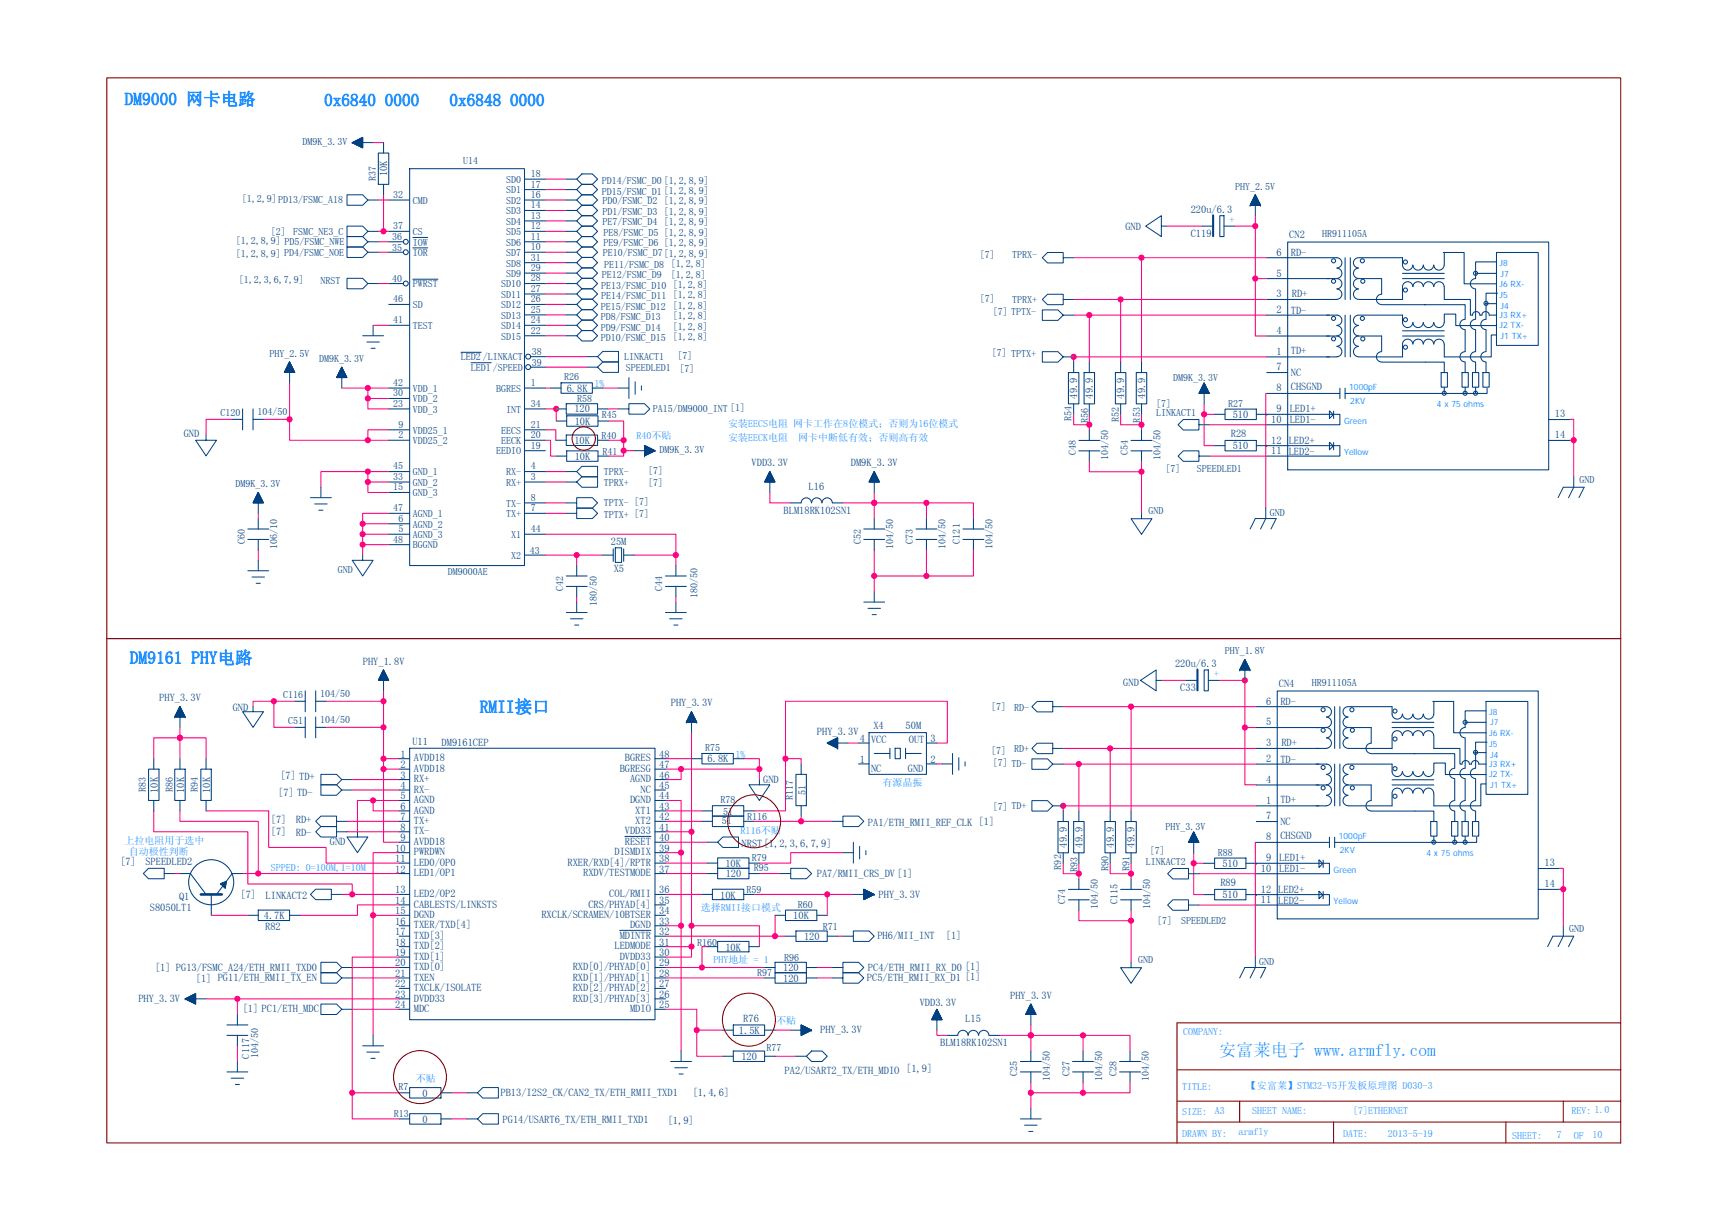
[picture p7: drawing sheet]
<svg xmlns="http://www.w3.org/2000/svg" width="420mm" height="297mm" viewBox="0 0 420 297" stroke-linecap="round" stroke-linejoin="round" font-family="sans-serif">
<defs><g id="words">
<g font-size="4.2" fill="#2291ff">
<text x="30.3" y="25.5">DM9000 网卡电路</text>
<text x="78.8" y="25.8">0x6840 0000</text>
<text x="109.3" y="25.8">0x6848 0000</text>
<text x="31.6" y="161.5">DM9161 PHY电路</text>
<text x="116.7" y="173.4">RMII接口</text>
<text x="296.5" y="257">安富莱电子 www.armfly.com</text>
</g>
<g font-size="2.5" fill="#004080">
<text x="94.2" y="42.9" transform="rotate(-90 94.2 42.9)">10K</text>
<text x="289.7" y="51.7">220u/6.3</text>
<text x="273.8" y="56">GND</text>
<text x="289.7" y="57.7">C119</text>
<text x="313.7" y="57.8">CN2</text>
<text x="310.5" y="62.2">6</text>
<text x="314" y="62.3">RD-</text>
<text x="310.5" y="67.3">5</text>
<text x="310.5" y="76.2">2</text>
<text x="310.5" y="72.3">3</text>
<text x="314" y="76.3">TD-</text>
<text x="314.3" y="72.2">RD+</text>
<text x="310.5" y="81.2">4</text>
<text x="310.5" y="86.3">1</text>
<text x="314" y="86.2">TD+</text>
<text x="137.9" y="95.2">6.8K</text>
<text x="310.5" y="90.1">7</text>
<text x="310.5" y="95.2">8</text>
<text x="314" y="91.5">NC</text>
<text x="314" y="94.8">CHSGND</text>
<text x="139.7" y="100.3">120</text>
<text x="262.1" y="97" transform="rotate(-90 262.1 97)">49.9</text>
<text x="265.9" y="97" transform="rotate(-90 265.9 97)">49.9</text>
<text x="273.5" y="97" transform="rotate(-90 273.5 97)">49.9</text>
<text x="278.6" y="97" transform="rotate(-90 278.6 97)">49.9</text>
<text x="299.9" y="101.7">510</text>
<text x="310.5" y="100.3">9</text>
<text x="313.8" y="100.2">LED1+</text>
<text x="378.3" y="101.6">13</text>
<text x="44.7" y="106.3">GND</text>
<text x="139.7" y="107.9">10K</text>
<text x="139.8" y="103.3">10K</text>
<text x="299.5" y="106.4">R28</text>
<text x="309.3" y="102.8">10</text>
<text x="309.3" y="107.9">12</text>
<text x="313.8" y="103">LED1-</text>
<text x="378.3" y="106.6">14</text>
<text x="139.8" y="111.8">10K</text>
<text x="182.9" y="113.5">VDD3.3V</text>
<text x="207" y="113.5">DM9K_3.3V</text>
<text x="299.9" y="109.3">510</text>
<text x="309.3" y="110.4">11</text>
<text x="313.5" y="110.6">LED2-</text>
<text x="313.5" y="108.1">LED2+</text>
<text x="196.7" y="119.1">L16</text>
<text x="190.6" y="124.9">BLM18RK102SN1</text>
<text x="148.6" y="132.6">25M</text>
<text x="149.3" y="139.1">X5</text>
<text x="88.3" y="161.7">PHY_1.8V</text>
<text x="273.3" y="166.8">GND</text>
<text x="285.9" y="162.2">220u/6.3</text>
<text x="311.1" y="167">CN4</text>
<text x="38.7" y="170.6">PHY_3.3V</text>
<text x="56.6" y="172.9">GND</text>
<text x="163.2" y="171.9">PHY_3.3V</text>
<text x="287.2" y="168.1">C33</text>
<text x="308" y="171.4">6</text>
<text x="311.5" y="171.6">RD-</text>
<text x="198.8" y="178.7">PHY_3.3V</text>
<text x="212.5" y="177.5">X4</text>
<text x="220.3" y="177.3">50M</text>
<text x="308" y="176.5">5</text>
<text x="97.4" y="184.3">1</text>
<text x="100.3" y="181.3">U11</text>
<text x="100.7" y="185.2">AVDD18</text>
<text x="107.4" y="181.4">DM9161CEP</text>
<text x="152" y="185.2">BGRES</text>
<text x="160.4" y="184.3">48</text>
<text x="172.2" y="185.4">6.8K</text>
<text x="209.2" y="185.6">1</text>
<text x="209.2" y="180.5">4</text>
<text x="211.9" y="180.7">VCC</text>
<text x="221.1" y="180.7">OUT</text>
<text x="226.4" y="185.6">2</text>
<text x="226.4" y="180.5">3</text>
<text x="308" y="185.4">2</text>
<text x="308" y="181.6">3</text>
<text x="311.5" y="185.5">TD-</text>
<text x="311.8" y="181.5">RD+</text>
<text x="68.2" y="189.5">[7] TD+</text>
<text x="97.4" y="186.9">2</text>
<text x="97.4" y="189.4">3</text>
<text x="97.4" y="191.9">4</text>
<text x="100.7" y="187.8">AVDD18</text>
<text x="100.7" y="190.3">RX+</text>
<text x="150.8" y="187.8">BGRESG</text>
<text x="153.3" y="190.3">AGND</text>
<text x="160.4" y="191.9">45</text>
<text x="160.4" y="189.4">46</text>
<text x="160.4" y="186.9">47</text>
<text x="185.7" y="190.4">GND</text>
<text x="211.9" y="187.8">NC</text>
<text x="220.9" y="187.8">GND</text>
<text x="308" y="190.5">4</text>
<text x="38.4" y="192.8" transform="rotate(-90 38.4 192.8)">10K</text>
<text x="44.8" y="192.8" transform="rotate(-90 44.8 192.8)">10K</text>
<text x="51.1" y="192.8" transform="rotate(-90 51.1 192.8)">10K</text>
<text x="67.7" y="193.6">[7] TD-</text>
<text x="97.4" y="194.5">5</text>
<text x="97.4" y="197">6</text>
<text x="100.7" y="192.8">RX-</text>
<text x="100.7" y="195.4">AGND</text>
<text x="100.7" y="197.9">AGND</text>
<text x="153.3" y="195.4">DGND</text>
<text x="154.6" y="197.9">XT1</text>
<text x="155.8" y="192.8">NC</text>
<text x="160.4" y="197">43</text>
<text x="160.4" y="194.5">44</text>
<text x="308" y="195.5">1</text>
<text x="311.5" y="195.4">TD+</text>
<text x="65.9" y="203.2">[7]</text>
<text x="65.9" y="200.2">[7]</text>
<text x="72" y="203.4">RD-</text>
<text x="72" y="200.3">RD+</text>
<text x="97.4" y="199.6">7</text>
<text x="97.4" y="202.1">8</text>
<text x="100.7" y="200.5">TX+</text>
<text x="100.7" y="203">TX-</text>
<text x="152" y="203">VDD33</text>
<text x="154.6" y="200.5">XT2</text>
<text x="160.4" y="202.1">41</text>
<text x="160.4" y="199.6">42</text>
<text x="211.2" y="200.8">PA1/ETH_RMII_REF_CLK [1]</text>
<text x="308" y="199.3">7</text>
<text x="311.5" y="200.8">NC</text>
<text x="80.3" y="205.7">GND</text>
<text x="96.1" y="207.2">10</text>
<text x="96.1" y="209.7">11</text>
<text x="97.4" y="204.6">9</text>
<text x="100.7" y="205.5">AVDD18</text>
<text x="100.7" y="208.1">PWRDWN</text>
<text x="149.5" y="208.1">DISMDIX</text>
<text x="152" y="205.5">RESET</text>
<text x="160.4" y="209.7">38</text>
<text x="160.4" y="207.2">39</text>
<text x="160.4" y="204.6">40</text>
<text x="180.4" y="206.2">NRST[1,2,3,6,7,9]</text>
<text x="259.5" y="206.2" transform="rotate(-90 259.5 206.2)">49.9</text>
<text x="263.3" y="206.2" transform="rotate(-90 263.3 206.2)">49.9</text>
<text x="271" y="206.2" transform="rotate(-90 271 206.2)">49.9</text>
<text x="276" y="206.2" transform="rotate(-90 276 206.2)">49.9</text>
<text x="308" y="204.4">8</text>
<text x="308" y="209.5">9</text>
<text x="311.2" y="209.4">LED1+</text>
<text x="311.5" y="204.1">CHSGND</text>
<text x="29.3" y="210.3">[7]</text>
<text x="35.4" y="210.5">SPEEDLED2</text>
<text x="96.1" y="212.3">12</text>
<text x="100.7" y="210.6">LED0/OP0</text>
<text x="100.7" y="213.2">LED1/OP1</text>
<text x="138.1" y="210.6">RXER/RXD[4]/RPTR</text>
<text x="141.9" y="213.2">RXDV/TESTMODE</text>
<text x="160.4" y="212.3">37</text>
<text x="176.5" y="211">10K</text>
<text x="176.6" y="213.4">120</text>
<text x="198.7" y="213.3">PA7/RMII_CRS_DV [1]</text>
<text x="296.9" y="215.6">R89</text>
<text x="297.4" y="210.9">510</text>
<text x="306.7" y="212">10</text>
<text x="311.2" y="212.2">LED1-</text>
<text x="375.8" y="210.8">13</text>
<text x="375.8" y="215.9">14</text>
<text x="36.5" y="221.5">S8050LT1</text>
<text x="43.6" y="219">Q1</text>
<text x="58.5" y="218.5">[7]</text>
<text x="64.6" y="218.6">LINKACT2</text>
<text x="96.1" y="217.3">13</text>
<text x="96.1" y="219.9">14</text>
<text x="100.7" y="218.2">LED2/OP2</text>
<text x="100.7" y="220.8">CABLESTS/LINKSTS</text>
<text x="143.1" y="220.8">CRS/PHYAD[4]</text>
<text x="148.2" y="218.2">COL/RMII</text>
<text x="160.4" y="219.9">35</text>
<text x="160.4" y="217.3">36</text>
<text x="175.2" y="218.6">10K</text>
<text x="213.8" y="218.5">PHY_3.3V</text>
<text x="297.4" y="218.5">510</text>
<text x="306.7" y="219.7">11</text>
<text x="306.7" y="217.1">12</text>
<text x="311" y="219.8">LED2-</text>
<text x="311" y="217.3">LED2+</text>
<text x="64.2" y="223.5">4.7K</text>
<text x="64.5" y="226.2">R82</text>
<text x="96.1" y="222.4">15</text>
<text x="96.1" y="225">16</text>
<text x="96.1" y="227.5">17</text>
<text x="100.7" y="223.3">DGND</text>
<text x="100.7" y="225.9">TXER/TXD[4]</text>
<text x="131.7" y="223.3">RXCLK/SCRAMEN/10BTSER</text>
<text x="153.3" y="225.9">DGND</text>
<text x="160.4" y="227.5">32</text>
<text x="160.4" y="225">33</text>
<text x="160.4" y="222.4">34</text>
<text x="193" y="223.7">10K</text>
<text x="96.1" y="230">18</text>
<text x="96.1" y="232.6">19</text>
<text x="100.7" y="228.4">TXD[3]</text>
<text x="100.7" y="230.9">TXD[2]</text>
<text x="100.7" y="233.5">TXD[1]</text>
<text x="149.5" y="230.9">LEDMODE</text>
<text x="150.8" y="233.5">DVDD33</text>
<text x="150.8" y="228.4">MDINTR</text>
<text x="160.4" y="232.6">30</text>
<text x="160.4" y="230">31</text>
<text x="176.5" y="231.3">10K</text>
<text x="195.6" y="228.6">120</text>
<text x="213.5" y="228.5">PH6/MII_INT</text>
<text x="230.1" y="228.4">[1]</text>
<text x="37.7" y="236.2">[1] PG13/FSMC_A24/ETH_RMII_TXD0</text>
<text x="47.6" y="238.8">[1] PG11/ETH_RMII_TX_EN</text>
<text x="96.1" y="235.1">20</text>
<text x="96.1" y="237.7">21</text>
<text x="100.7" y="236">TXD[0]</text>
<text x="100.7" y="238.6">TXEN</text>
<text x="139.3" y="238.6">RXD[1]/PHYAD[1]</text>
<text x="139.3" y="236">RXD[0]/PHYAD[0]</text>
<text x="160.4" y="237.7">28</text>
<text x="160.4" y="235.1">29</text>
<text x="190.5" y="236.2">120</text>
<text x="190.5" y="238.8">120</text>
<text x="210.9" y="238.7">PC5/ETH_RMII_RX_D1 [1]</text>
<text x="211.2" y="236.1">PC4/ETH_RMII_RX_D0 [1]</text>
<text x="33.7" y="243.9">PHY_3.3V</text>
<text x="96.1" y="240.2">22</text>
<text x="96.1" y="242.7">23</text>
<text x="96.1" y="245.3">24</text>
<text x="100.7" y="241.1">TXCLK/ISOLATE</text>
<text x="100.7" y="243.6">DVDD33</text>
<text x="139.3" y="243.6">RXD[3]/PHYAD[3]</text>
<text x="139.3" y="241.1">RXD[2]/PHYAD[2]</text>
<text x="160.4" y="245.3">25</text>
<text x="160.4" y="242.7">26</text>
<text x="160.4" y="240.2">27</text>
<text x="223.8" y="244.8">VDD3.3V</text>
<text x="245.8" y="243">PHY_3.3V</text>
<text x="59.1" y="246.1">[1] PC1/ETH_MDC</text>
<text x="100.7" y="246.2">MDC</text>
<text x="153.3" y="246.2">MDIO</text>
<text x="179.8" y="251.5">1.5K</text>
<text x="180.8" y="248.6">R76</text>
<text x="199.5" y="251.4">PHY_3.3V</text>
<text x="234.8" y="248.7">L15</text>
<text x="180.4" y="257.8">120</text>
<text x="228.7" y="254.5">BLM18RK102SN1</text>
<text x="190.9" y="261.3">PA2/USART2_TX/ETH_MDIO [1,9]</text>
<text x="102.8" y="266.9">0</text>
<text x="121.8" y="266.6">PB13/I2S2_CK/CAN2_TX/ETH_RMII_TXD1</text>
<text x="168.5" y="266.7">[1,4,6]</text>
<text x="102.8" y="273.2">0</text>
<text x="122.3" y="273.2">PG14/USART6_TX/ETH_RMII_TXD1</text>
<text x="162.4" y="273.3">[1,9]</text>
</g>
<g font-size="2.4" fill="#004080">
<text x="73.6" y="35.2">DM9K_3.3V</text>
<text x="112.7" y="40">U14</text>
<text x="91.5" y="44" transform="rotate(-90 91.5 44)">R37</text>
<text x="123.2" y="44.5">SD0</text>
<text x="123.2" y="47.1">SD1</text>
<text x="129.1" y="43.1">18</text>
<text x="129.1" y="45.6">17</text>
<text x="146.4" y="44.9">PD14/FSMC_D0 [1,2,8,9]</text>
<text x="146.4" y="47.4">PD15/FSMC_D1 [1,2,8,9]</text>
<text x="300.5" y="46.1">PHY_2.5V</text>
<text x="58.8" y="49.2">[1,2,9]PD13/FSMC_A18</text>
<text x="95.7" y="48.2">32</text>
<text x="100.4" y="49.6">CMD</text>
<text x="123.2" y="49.6">SD2</text>
<text x="123.2" y="52.1">SD3</text>
<text x="129.1" y="48.2">16</text>
<text x="129.1" y="50.7">14</text>
<text x="129.1" y="53.2">13</text>
<text x="146.5" y="49.7">PD0/FSMC_D2 [1,2,8,9]</text>
<text x="146.5" y="52.2">PD1/FSMC_D3 [1,2,8,9]</text>
<text x="57.4" y="59.4">[1,2,8,9] PD5/FSMC_NWE</text>
<text x="65.9" y="57.1">[2]</text>
<text x="71.4" y="57.1">FSMC_NE3_C</text>
<text x="95.4" y="58.5">36</text>
<text x="95.7" y="55.8">37</text>
<text x="100.4" y="57.2">CS</text>
<text x="100.4" y="59.8">IOW</text>
<text x="123.2" y="54.7">SD4</text>
<text x="123.2" y="57.2">SD5</text>
<text x="123.2" y="59.8">SD6</text>
<text x="129.1" y="55.8">12</text>
<text x="129.1" y="58.3">11</text>
<text x="146.5" y="54.8">PE7/FSMC_D4 [1,2,8,9]</text>
<text x="146.8" y="57.3">PE8/FSMC_D5 [1,2,8,9]</text>
<text x="146.8" y="59.8">PE9/FSMC_D6 [1,2,8,9]</text>
<text x="321.7" y="57.6">HR911105A</text>
<text x="57.4" y="62.4">[1,2,8,9] PD4/FSMC_NOE</text>
<text x="95.4" y="61">35</text>
<text x="100.4" y="62.3">IOR</text>
<text x="123.2" y="62.3">SD7</text>
<text x="123.2" y="64.8">SD8</text>
<text x="129.1" y="60.9">10</text>
<text x="129.1" y="63.4">31</text>
<text x="129.1" y="65.9">29</text>
<text x="146.7" y="62.4">PE10/FSMC_D7[1,2,8,9]</text>
<text x="146.9" y="65.2">PE11/FSMC_D8 [1,2,8]</text>
<text x="238.3" y="62.7">[7]</text>
<text x="246.2" y="62.7">TPRX-</text>
<text x="58.1" y="68.9">[1,2,3,6,7,9]</text>
<text x="78" y="69">NRST</text>
<text x="95.4" y="68.6">40</text>
<text x="100.4" y="69.9">PWRST</text>
<text x="122" y="69.9">SD10</text>
<text x="123.2" y="67.4">SD9</text>
<text x="129.1" y="68.5">28</text>
<text x="129.1" y="71">27</text>
<text x="146.3" y="70.3">PE13/FSMC_D10 [1,2,8]</text>
<text x="146.4" y="67.7">PE12/FSMC_D9</text>
<text x="163.2" y="67.5">[1,2,8]</text>
<text x="95.7" y="73.6">46</text>
<text x="100.4" y="75">SD</text>
<text x="122" y="72.5">SD11</text>
<text x="122" y="75">SD12</text>
<text x="122" y="77.5">SD13</text>
<text x="129.1" y="73.6">26</text>
<text x="129.1" y="76.1">25</text>
<text x="146.1" y="77.9">PD8/FSMC_D13</text>
<text x="146.1" y="75.3">PE15/FSMC_D12</text>
<text x="146.3" y="72.8">PE14/FSMC_D11 [1,2,8]</text>
<text x="163.7" y="77.7">[1,2,8]</text>
<text x="163.7" y="75.1">[1,2,8]</text>
<text x="238.3" y="73.4">[7]</text>
<text x="241.5" y="76.7">[7] TPTX-</text>
<text x="246.2" y="73.6">TPRX+</text>
<text x="95.7" y="78.6">41</text>
<text x="100.4" y="80.1">TEST</text>
<text x="122" y="80.1">SD14</text>
<text x="122" y="82.6">SD15</text>
<text x="129.1" y="78.6">24</text>
<text x="129.1" y="81.2">22</text>
<text x="146.1" y="83">PD10/FSMC_D15</text>
<text x="146.1" y="80.4">PD9/FSMC_D14</text>
<text x="163.7" y="82.8">[1,2,8]</text>
<text x="163.7" y="80.2">[1,2,8]</text>
<text x="65.6" y="86.8">PHY_2.5V</text>
<text x="77.6" y="88.1">DM9K_3.3V</text>
<text x="112.2" y="87.7">LED2 /LINKACT</text>
<text x="129.4" y="89">39</text>
<text x="129.4" y="86.4">38</text>
<text x="151.8" y="87.5">LINKACT1</text>
<text x="164.8" y="87.3">[7]</text>
<text x="241.3" y="86.6">[7] TPTX+</text>
<text x="95.7" y="93.9">42</text>
<text x="100.4" y="95.3">VDD_1</text>
<text x="114.6" y="90.2">LED1 /SPEED</text>
<text x="120.7" y="95.3">BGRES</text>
<text x="129.1" y="93.9">1</text>
<text x="137.3" y="92.5">R26</text>
<text x="152.2" y="90.2">SPEEDLED1</text>
<text x="165.3" y="90.4">[7]</text>
<text x="285.4" y="92.6">DM9K_3.3V</text>
<text x="53.6" y="101.3">C120</text>
<text x="62.6" y="101">104/50</text>
<text x="95.7" y="96.4">30</text>
<text x="95.7" y="99">23</text>
<text x="100.4" y="97.9">VDD_2</text>
<text x="100.4" y="100.4">VDD_3</text>
<text x="123.2" y="100.4">INT</text>
<text x="129.1" y="99">34</text>
<text x="140.4" y="97.9">R58</text>
<text x="146.4" y="101.7">R45</text>
<text x="158.8" y="100.2">PA15/DM9000_INT [1]</text>
<text x="281.3" y="99">[7]</text>
<text x="281.3" y="101.3">LINKACT1</text>
<text x="298.8" y="99">R27</text>
<text x="96.9" y="104.1">9</text>
<text x="96.9" y="106.6">2</text>
<text x="100.4" y="105.5">VDD25_1</text>
<text x="122" y="105.5">EECS</text>
<text x="129.1" y="104.1">21</text>
<text x="129.1" y="106.6">20</text>
<text x="146.3" y="106.8">R40</text>
<text x="260.7" y="102.3" transform="rotate(-90 260.7 102.3)">R54</text>
<text x="264.7" y="102.8" transform="rotate(-90 264.7 102.8)">R56</text>
<text x="272.2" y="102.7" transform="rotate(-90 272.2 102.7)">R52</text>
<text x="277.4" y="102.8" transform="rotate(-90 277.4 102.8)">R53</text>
<text x="100.4" y="108">VDD25_2</text>
<text x="120.7" y="110.6">EEDIO</text>
<text x="122" y="108">EECK</text>
<text x="129.1" y="109.1">19</text>
<text x="146.5" y="110.6">R41</text>
<text x="160.5" y="110.2">DM9K_3.3V</text>
<text x="261.7" y="110.7" transform="rotate(-90 261.7 110.7)">C48</text>
<text x="269.6" y="112" transform="rotate(-90 269.6 112)">104/50</text>
<text x="274.4" y="110.7" transform="rotate(-90 274.4 110.7)">C54</text>
<text x="282.3" y="112" transform="rotate(-90 282.3 112)">104/50</text>
<text x="57.3" y="118.5">DM9K_3.3V</text>
<text x="95.7" y="114.2">45</text>
<text x="95.7" y="116.8">33</text>
<text x="95.7" y="119.3">15</text>
<text x="100.4" y="115.6">GND_1</text>
<text x="100.4" y="118.2">GND_2</text>
<text x="123.2" y="115.6">RX-</text>
<text x="123.2" y="118.2">RX+</text>
<text x="129.1" y="114.2">4</text>
<text x="129.1" y="116.8">3</text>
<text x="146.9" y="118.3">TPRX+</text>
<text x="146.9" y="115.5">TPRX-</text>
<text x="157.7" y="118.3">[7]</text>
<text x="157.7" y="115.3">[7]</text>
<text x="283.6" y="114.7">[7]</text>
<text x="291.2" y="114.7">SPEEDLED1</text>
<text x="384.3" y="117.6">GND</text>
<text x="95.7" y="124.4">47</text>
<text x="100.4" y="120.7">GND_3</text>
<text x="100.4" y="125.8">AGND_1</text>
<text x="123.2" y="123.3">TX-</text>
<text x="123.2" y="125.8">TX+</text>
<text x="129.1" y="121.8">8</text>
<text x="129.1" y="124.4">7</text>
<text x="146.9" y="123.1">TPTX- [7]</text>
<text x="146.9" y="125.9">TPTX+ [7]</text>
<text x="279.5" y="125.1">GND</text>
<text x="308.9" y="125.6">GND</text>
<text x="95.7" y="132">48</text>
<text x="96.9" y="126.9">6</text>
<text x="96.9" y="129.5">5</text>
<text x="100.4" y="128.3">AGND_2</text>
<text x="100.4" y="130.9">AGND_3</text>
<text x="124.4" y="130.9">X1</text>
<text x="129.1" y="129.5">44</text>
<text x="59.5" y="132.2" transform="rotate(-90 59.5 132.2)">C60</text>
<text x="67.4" y="133.5" transform="rotate(-90 67.4 133.5)">106/10</text>
<text x="100.4" y="133.4">BGGND</text>
<text x="124.4" y="136">X2</text>
<text x="128.9" y="134.8">43</text>
<text x="209.4" y="132.2" transform="rotate(-90 209.4 132.2)">C52</text>
<text x="217.3" y="133.5" transform="rotate(-90 217.3 133.5)">104/50</text>
<text x="222.1" y="132.2" transform="rotate(-90 222.1 132.2)">C73</text>
<text x="230" y="133.5" transform="rotate(-90 230 133.5)">104/50</text>
<text x="233.5" y="132.2" transform="rotate(-90 233.5 132.2)">C121</text>
<text x="241.4" y="133.5" transform="rotate(-90 241.4 133.5)">104/50</text>
<text x="82.2" y="139.4">GND</text>
<text x="109" y="139.9">DM9000AE</text>
<text x="137" y="143.7" transform="rotate(-90 137 143.7)">C42</text>
<text x="161.1" y="143.7" transform="rotate(-90 161.1 143.7)">C44</text>
<text x="145.2" y="147.4" transform="rotate(-90 145.2 147.4)">180/50</text>
<text x="169.7" y="145.5" transform="rotate(-90 169.7 145.5)">180/50</text>
<text x="298" y="159.2">PHY_1.8V</text>
<text x="319.1" y="166.8">HR911105A</text>
<text x="68.9" y="169.9">C116</text>
<text x="77.9" y="169.6">104/50</text>
<text x="241.1" y="172.7">[7]</text>
<text x="246.7" y="172.9">RD-</text>
<text x="70.1" y="176.2">C51</text>
<text x="77.9" y="175.9">104/50</text>
<text x="171.5" y="182.6">R75</text>
<text x="241.1" y="183.3">[7]</text>
<text x="246.7" y="183">RD+</text>
<text x="241.5" y="186.4">[7] TD-</text>
<text x="35.4" y="192.7" transform="rotate(-90 35.4 192.7)">R83</text>
<text x="42" y="192.7" transform="rotate(-90 42 192.7)">R86</text>
<text x="48.1" y="192.7" transform="rotate(-90 48.1 192.7)">R94</text>
<text x="175.2" y="195.3">R78</text>
<text x="192.9" y="194.7" transform="rotate(-90 192.9 194.7)">R117</text>
<text x="195.9" y="193.4" transform="rotate(-90 195.9 193.4)">51</text>
<text x="241.5" y="197.1">[7] TD+</text>
<text x="175.7" y="200.6">51</text>
<text x="176" y="198.3">51</text>
<text x="181.8" y="199.6">R116</text>
<text x="283.5" y="201.8">PHY_3.3V</text>
<text x="182.9" y="209.5">R79</text>
<text x="279.7" y="207.7">[7]</text>
<text x="296.3" y="208.2">R88</text>
<text x="183.4" y="212">R95</text>
<text x="258.2" y="211.5" transform="rotate(-90 258.2 211.5)">R92</text>
<text x="262.2" y="212" transform="rotate(-90 262.2 212)">R93</text>
<text x="269.7" y="211.9" transform="rotate(-90 269.7 211.9)">R90</text>
<text x="274.8" y="212" transform="rotate(-90 274.8 212)">R91</text>
<text x="278.7" y="210.5">LINKACT2</text>
<text x="181.6" y="217.1">R59</text>
<text x="194.1" y="220.9">R60</text>
<text x="259.2" y="219.9" transform="rotate(-90 259.2 219.9)">C74</text>
<text x="267.1" y="221.2" transform="rotate(-90 267.1 221.2)">104/50</text>
<text x="271.9" y="219.9" transform="rotate(-90 271.9 219.9)">C115</text>
<text x="279.8" y="221.2" transform="rotate(-90 279.8 221.2)">104/50</text>
<text x="200.2" y="226.2">R71</text>
<text x="281.5" y="224.7">[7]</text>
<text x="287.4" y="224.7">SPEEDLED2</text>
<text x="381.8" y="226.8">GND</text>
<text x="169.6" y="230.1">R160</text>
<text x="190.8" y="233.8">R96</text>
<text x="184.2" y="237.4">R97</text>
<text x="276.9" y="234.4">GND</text>
<text x="306.4" y="234.9">GND</text>
<text x="60.6" y="257.5" transform="rotate(-90 60.6 257.5)">C117</text>
<text x="62.8" y="257.4" transform="rotate(-90 62.8 257.4)">104/50</text>
<text x="186.5" y="255.7">R77</text>
<text x="247.5" y="261.8" transform="rotate(-90 247.5 261.8)">C25</text>
<text x="255.4" y="263.1" transform="rotate(-90 255.4 263.1)">104/50</text>
<text x="260.2" y="261.8" transform="rotate(-90 260.2 261.8)">C27</text>
<text x="268.1" y="263.1" transform="rotate(-90 268.1 263.1)">104/50</text>
<text x="271.6" y="261.8" transform="rotate(-90 271.6 261.8)">C28</text>
<text x="279.5" y="263.1" transform="rotate(-90 279.5 263.1)">104/50</text>
<text x="96.9" y="265.1">R7</text>
<text x="95.8" y="271.7">R13</text>
</g>
<g font-size="2.4" fill="#2291ff">
<text x="299.1" y="54.3">+</text>
<text x="144.7" y="94.1">1%</text>
<text x="154.8" y="106.8">R40不贴</text>
<text x="177.1" y="103.8">安装EECS电阻 网卡工作在8位模式；否则为16位模式</text>
<text x="177.1" y="107.4">安装EECK电阻</text>
<text x="194.2" y="107.4">网卡中断低有效；否则高有效</text>
<text x="295.3" y="164.8">+</text>
<text x="179" y="184.3">1%</text>
<text x="214.7" y="191.2">有源晶振</text>
<text x="180.2" y="202.9">R116不贴</text>
<text x="30.3" y="205.4">上拉电阻用于选中</text>
<text x="31.3" y="207.9">自动极性判断</text>
<text x="65.9" y="212">SPPED: 0=100M,1=10M</text>
<text x="170.5" y="221.7">选择RMII接口模式</text>
<text x="173.6" y="234.4">PHY地址 = 1</text>
<text x="188.8" y="249.1">不贴</text>
<text x="287.9" y="251.9">COMPANY:</text>
<text x="101.2" y="263.3">不贴</text>
<text x="287.6" y="265.1">TITLE:</text>
<text x="303.4" y="265">【安富莱】STM32-V5开发板原理图 D030-3</text>
<text x="287.6" y="271.2">SIZE:</text>
<text x="295.6" y="271.1">A3</text>
<text x="304.6" y="270.9">SHEET NAME:</text>
<text x="329.2" y="271.1">[7]ETHERNET</text>
<text x="382.4" y="270.9">REV: 1.0</text>
<text x="287.6" y="276.5">DRAWN BY:</text>
<text x="301.3" y="276.2">armfly</text>
<text x="326.7" y="276.5">DATE:</text>
<text x="337.7" y="276.7">2013-5-19</text>
<text x="367.9" y="277">SHEET:</text>
<text x="378.7" y="276.9">7</text>
<text x="382.9" y="277">OF</text>
<text x="387.4" y="276.9">10</text>
</g>
<g font-size="2.1" fill="#2291ff">
<text x="364.8" y="64.7">J8</text>
<text x="364.8" y="69.8">J6 RX-</text>
<text x="365.1" y="67.3">J7</text>
<text x="364.8" y="77.4">J3 RX+</text>
<text x="364.8" y="72.6">J5</text>
<text x="365.1" y="75.1">J4</text>
<text x="364.8" y="79.7">J2 TX-</text>
<text x="365.1" y="82.5">J1 TX+</text>
<text x="328.3" y="95">1000pF</text>
<text x="328.5" y="98.3">2KV</text>
<text x="349.6" y="99">4 x 75 ohms</text>
<text x="327" y="103.1">Green</text>
<text x="327" y="110.7">Yellow</text>
<text x="362.3" y="173.9">J8</text>
<text x="362.3" y="179">J6 RX-</text>
<text x="362.6" y="176.5">J7</text>
<text x="362.3" y="181.8">J5</text>
<text x="362.6" y="184.4">J4</text>
<text x="362.3" y="188.9">J2 TX-</text>
<text x="362.3" y="186.6">J3 RX+</text>
<text x="362.6" y="191.7">J1 TX+</text>
<text x="325.7" y="204.2">1000pF</text>
<text x="326" y="207.5">2KV</text>
<text x="347.1" y="208.2">4 x 75 ohms</text>
<text x="324.5" y="212.3">Green</text>
<text x="324.5" y="219.9">Yellow</text>
</g>
</g></defs>
<g fill="none" stroke="#ff0080" stroke-width=".25">
<path d="M90.8 34.7h2.5M92 58.8h2.6M92 48.7h2.6M93.3 47.4v8.9M94.6 56.3h-2.6M132.7 43.6h5.1M132.7 46.1h5.1M132.7 51.2h5.1M132.7 53.7h5.1M132.7 58.8h5.1M132.7 48.7h5.1M132.7 56.3h5.1"/>
<path d="M283.8 55h8.6M300.3 55h5.1v12.8M305.4 52.5v2.5M90.8 79.1h3.8M92 69h2.6M92 61.4h2.6M132.7 74.1h5.1M132.7 79.1h5.1M132.7 69h5.1M132.7 61.4h5.1M132.7 76.6h5.1M132.7 71.5h5.1"/>
<path d="M132.7 66.4h5.1M132.7 63.9h5.1M261.2 76.7h47M261.2 62.7h47M261.2 72.9h47M265 76.7v11.4M272.6 72.9v15.2M277.7 62.7v25.4M305.4 67.8v13.9h2.8M305.4 67.8h2.8M70.5 93.1v8.9M83.2 94.4h6.3v2.5"/>
<path d="M89.5 94.4h5.1M94.6 96.9h-5.1v2.6h5.1M132.7 86.8h10.1M132.7 89.3h10.1M132.7 94.4h1.3M132.7 81.7h5.1M132.7 99.5h2.6M135.2 99.5l.1 2.9M146.7 94.4h3.8M147.9 99.5h2.6M261.2 86.8h.1M261.2 86.8v1.3"/>
<path d="M261.2 86.8h47M293 98.3v2.5M308.2 95.7h-.3v27.9M56.5 102h-6.4v3.8M64.1 102h6.4v5.1h19M89.5 117.3v2.5h5.1M89.5 114.7h5.1M89.5 117.3h5.1M89.5 114.7h-11.4v3.8M89.5 114.7v2.6M94.6 104.6h-5.1v2.5h5.1M132.7 104.6h2.5v2.5"/>
<path d="M132.7 107.1h1.3v3.9h1.3M132.7 117.3h5.1M132.7 114.7h5.1M147.9 107.1h3.8M148 102.4h3.7v4.7M151.7 109.6h2.6M151.7 107.1v3.9h-3.7M187.3 119.8v2.5h5.1M212.7 119.8v2.5h-7.6M261.2 100.8v2.5h3.8M265 112.2v2.6h12.7M265 100.8v3.8"/>
<path d="M272.6 100.8v2.5h5.1v-2.5M277.7 103.3v1.3M277.7 112.2v12.7M293 100.8v7.6h2.5M293 100.8h2.5M294.2 103.3h14M294.2 111h14M308.2 100.8h.1M308.2 108.4h.1M381.9 102.1l1-.1v5.1M382.9 107.1h-1M382.9 107.1v8.9"/>
<path d="M62.8 124.9v1.3M62.8 133.8v2.5M88.2 130h6.4M88.2 132.5h6.4M88.2 130v5M94.6 124.9h-6.4v2.5M94.6 127.4h-6.4v2.6M132.7 122.3h5.1M132.7 124.9h5.1M132.7 130h31.7v5M132.7 135h7.6M146.7 135h-6.4v2.6"/>
<path d="M154.3 135h10.1M164.4 135v2.6M212.7 122.3h.1M212.7 133.8v10.1M225.4 126.2v-3.9h11.4v3.9M225.4 122.3h-12.7v3.9M225.4 133.8v6.3h11.4v-6.3M140.3 145.2v1.3M164.4 145.2v1.3M212.7 140.1h12.7M43.8 177v2.5h-6.4v5.1M66.6 170.6v6.4h5.1"/>
<path d="M66.6 170.6h-5v1.3M66.6 170.6h5.1M79.3 177h14M79.3 170.6h14v6.4M93.3 168.1v2.5M93.3 177v10.1M168.2 178.2v24.2h-6.3M258.7 171.9h47M275.2 171.9v25.4M282.5 165.5h6.1M296.5 165.5h6.4v11.5M302.9 165.5h.1"/>
<path d="M305.7 177h-2.8v13.9l2.8 .1M37.4 197.3v5.1h22.9v12.7h25.4v2.5M43.8 184.6v-5.1h6.3v5.1M43.8 197.3v2.5h19v12.7M50.1 197.3h15.3v8.9h13.9v3.8h17.8M84.4 199.8h12.7M85.7 192.2h11.4M85.7 189.7h11.4M90.8 194.7v2.6h6.3M90.8 194.7h-3.8v7.7M90.8 194.7h6.3M93.3 187.1h3.8"/>
<path d="M93.3 184.6h3.8M93.3 187.1v17.8h3.8M161.9 197.3h8.9M161.9 194.7h3.8v12.7h-3.8M161.9 187.1h3.8M161.9 184.6h6.3M161.9 199.8h8.9M165.7 187.1v2.6h-3.8M180.9 184.6h3.9v2.5h-19.1M184.8 187.1v2.6M194.9 199.8h7.6M194.9 185.8v-1.2h-3.8v12.7h-7.6"/>
<path d="M194.9 198.5v1.3h-11.4M206.3 180.8h2.6M227.9 180.8h2.6v-10.2h-39.4v14M227.9 185.8h1.3M258.7 196h47M258.7 196h.1M258.7 185.9h47M258.7 196v1.3M258.7 182.1h47M262.5 185.9v11.4M270.1 182.1v15.2M42.5 212.5h1.3"/>
<path d="M59 212.5h38.1M83.2 217.6h13.9M84.4 202.4h12.7M97.1 207.4h-6.3v15.3M161.9 210h10.2M161.9 204.9h10.2M161.9 217.6h8.9M161.9 212.5h10.2M165.7 207.4v48.3M168.2 202.4v22.8h16.6v5.1M183.5 217.6h24.1M184.8 212.5h5"/>
<path d="M201.3 217.6v5.1M205.1 207.4h-12.7v2.6h-7.6M258.7 210v2.6h3.8M262.5 210v3.8M270.1 210v2.6h5.1v-2.6M275.2 212.6v1.2M290.4 210h2.6M290.4 210v7.6h2.6M290.4 207.5v2.5M291.7 212.6h14M305.7 210h.1M305.7 204.9h-.3v27.9"/>
<path d="M305.7 217.6h.1M379.3 211.3l1-.1v5.1M380.3 216.3l-1 .1M380.3 216.3v8.9M51.4 222.7h8.9M85.7 235.4h11.4M85.7 237.9h11.4M97.1 222.7h-6.3v29.2M97.1 220.1h-10.1v2.6h-14M97.1 232.8h-11.4v33.1M161.9 227.8h26.7M161.9 225.2h3.8"/>
<path d="M161.9 237.9h24.1M168.2 230.3v2.5h-6.3M168.2 225.2v5.1h-6.3M170.8 235.4h15.2M172.1 230.3h-1.3v5.1h-8.9M188.6 222.7v5.1h2.5M198.7 235.4h3.8M198.7 237.9h3.8M203.8 227.8h1.3M262.5 221.4v2.6h12.7M275.2 221.4v12.7M291.7 220.2h14"/>
<path d="M50.1 243h7.7v3.8M57.8 243h39.3M57.8 254.4v3.8M85.7 245.5h11.4M161.9 245.5h7.6v5.1M169.5 250.6v6.4h6.4M169.5 250.6h6.4M188.6 250.6h3.8M188.6 257h5M227.9 250.6v1.3h2.6M243.2 251.9h7.6M250.8 251.9h.1"/>
<path d="M250.8 249.3v2.6M263.5 255.7v-3.8h11.4v3.8M263.5 251.9h-12.7v3.8M85.7 265.9v6.3h11.4M85.7 265.9h11.4M109.8 272.2h3.8M109.8 265.9h3.8M250.8 263.3v6.4M250.8 265.9h12.7M263.5 263.3v2.6h11.4v-2.6"/>
</g>
<g fill="#ff0080" stroke="#ff0080" stroke-width=".24">
<circle cx="89.5" cy="96.9" r=".62"/>
<circle cx="89.5" cy="94.4" r=".62"/>
<circle cx="277.7" cy="103.3" r=".62"/>
<circle cx="261.2" cy="86.8" r=".62"/>
<circle cx="265" cy="76.7" r=".62"/>
<circle cx="292.9" cy="100.8" r=".62"/>
<circle cx="272.6" cy="72.8" r=".62"/>
<circle cx="277.7" cy="62.7" r=".62"/>
<circle cx="277.7" cy="114.8" r=".62"/>
<circle cx="265" cy="103.3" r=".62"/>
<circle cx="151.7" cy="107.1" r=".62"/>
<circle cx="88.2" cy="129.9" r=".62"/>
<circle cx="88.2" cy="127.4" r=".62"/>
<circle cx="89.5" cy="117.2" r=".62"/>
<circle cx="89.5" cy="107.1" r=".62"/>
<circle cx="151.7" cy="109.6" r=".62"/>
<circle cx="88.2" cy="132.5" r=".62"/>
<circle cx="135.3" cy="99.5" r=".62"/>
<circle cx="93.3" cy="56.3" r=".62"/>
<circle cx="188.6" cy="227.7" r=".62"/>
<circle cx="90.8" cy="222.7" r=".62"/>
<circle cx="165.7" cy="225.2" r=".62"/>
<circle cx="165.7" cy="187.1" r=".62"/>
<circle cx="184.7" cy="187.1" r=".62"/>
<circle cx="90.8" cy="194.7" r=".62"/>
<circle cx="165.7" cy="207.4" r=".62"/>
<circle cx="93.3" cy="184.6" r=".62"/>
<circle cx="93.3" cy="187.1" r=".62"/>
<circle cx="250.8" cy="251.9" r=".62"/>
<circle cx="263.5" cy="251.9" r=".62"/>
<circle cx="263.5" cy="265.8" r=".62"/>
<circle cx="250.8" cy="265.8" r=".62"/>
<circle cx="382.9" cy="107.1" r=".62"/>
<circle cx="275.2" cy="212.5" r=".62"/>
<circle cx="258.7" cy="196" r=".62"/>
<circle cx="262.5" cy="185.9" r=".62"/>
<circle cx="290.4" cy="210" r=".62"/>
<circle cx="270.1" cy="182.1" r=".62"/>
<circle cx="275.2" cy="171.9" r=".62"/>
<circle cx="275.2" cy="224" r=".62"/>
<circle cx="262.5" cy="212.5" r=".62"/>
<circle cx="380.3" cy="216.3" r=".62"/>
<circle cx="201.3" cy="217.6" r=".62"/>
<circle cx="93.3" cy="176.9" r=".62"/>
<circle cx="302.9" cy="165.5" r=".62"/>
<circle cx="305.4" cy="67.8" r=".62"/>
<circle cx="93.3" cy="170.6" r=".62"/>
<circle cx="70.4" cy="102" r=".62"/>
<circle cx="305.4" cy="55" r=".62"/>
<circle cx="212.7" cy="122.3" r=".62"/>
<circle cx="225.4" cy="122.3" r=".62"/>
<circle cx="225.4" cy="140.1" r=".62"/>
<circle cx="212.7" cy="140.1" r=".62"/>
<circle cx="168.2" cy="202.3" r=".62"/>
<circle cx="89.5" cy="114.7" r=".62"/>
<circle cx="66.6" cy="170.6" r=".62"/>
<circle cx="43.8" cy="179.5" r=".62"/>
<circle cx="62.8" cy="212.5" r=".62"/>
<circle cx="85.7" cy="217.6" r=".62"/>
<circle cx="168.2" cy="230.3" r=".62"/>
<circle cx="191.1" cy="184.6" r=".62"/>
<circle cx="194.9" cy="199.8" r=".62"/>
<circle cx="164.4" cy="135" r=".62"/>
<circle cx="140.3" cy="135" r=".62"/>
<circle cx="302.9" cy="177" r=".62"/>
<circle cx="170.8" cy="235.4" r=".62"/>
<circle cx="168.2" cy="225.2" r=".62"/>
<circle cx="169.5" cy="250.6" r=".62"/>
<circle cx="57.7" cy="243" r=".62"/>
<circle cx="85.7" cy="265.8" r=".62"/>
</g>
<g fill="none" stroke="#004080" stroke-width=".25">
<path d="M92 37.2h2.6v7.7h-2.6zM93.3 34.7v2.5M93.3 44.9v2.5M94.6 48.7h5.1M94.6 56.3h5.1M94.6 58.8h3.5M99.7 41h27.9v96.6h-27.9zM127.6 48.7h5.1M127.6 56.3h5.1M127.6 58.8h5.1M127.6 43.6h5.1M127.6 46.1h5.1"/>
<path d="M127.6 51.2h5.1M127.6 53.7h5.1M137.8 48.7h2.5M137.8 56.3h2.5M137.8 58.8h2.5M137.8 43.6h2.5M137.8 46.1h2.5M137.8 51.2h2.5M137.8 53.7h2.5M140.3 43.6l1.3-1.3h2.5l1.3 1.3-1.3 1.3h-2.5zM140.3 46.1l1.3-1.2h2.5l1.3 1.2-1.3 1.3h-2.5zM140.3 48.7l1.3-1.3h2.5l1.3 1.3-1.3 1.2h-2.5z"/>
<path d="M140.3 51.2l1.3-1.3h2.5l1.3 1.3-1.3 1.3h-2.5zM140.3 53.7l1.3-1.2h2.5l1.3 1.2-1.3 1.3h-2.5zM140.3 56.3l1.3-1.3h2.5l1.3 1.3-1.3 1.3h-2.5zM140.3 58.8l1.3-1.2h2.5l1.3 1.2-1.3 1.3h-2.5zM292.4 55h2.6M296.8 52.5h1v5.1h-1zM297.8 55h2.5M313.3 58.9h63.5v55.4h-63.5zM94.6 61.4h3.5M94.6 69h3.5M94.6 74.1h5.1M94.6 79.1h5.1"/>
<path d="M127.6 61.4h5.1M127.6 69h5.1M127.6 74.1h5.1M127.6 79.1h5.1M127.6 63.9h5.1M127.6 66.4h5.1M127.6 71.5h5.1M127.6 76.6h5.1M137.8 61.4h2.5M137.8 69h2.5M137.8 74.1h2.5M137.8 79.1h2.5"/>
<path d="M137.8 63.9h2.5M137.8 66.4h2.5M137.8 71.5h2.5M137.8 76.6h2.5M140.3 61.4l1.3-1.3h2.5l1.3 1.3-1.3 1.2h-2.5zM140.3 79.1l1.3-1.2h2.5l1.3 1.2-1.3 1.3h-2.5zM140.3 76.6l1.3-1.3h2.5l1.3 1.3-1.3 1.3h-2.5zM140.3 74.1l1.3-1.3h2.5l1.3 1.3-1.3 1.2h-2.5zM140.3 71.5l1.3-1.2h2.5l1.3 1.2-1.3 1.3h-2.5zM140.3 69l1.3-1.3h2.5l1.3 1.3-1.3 1.3h-2.5zM140.3 66.4l1.3-1.2h2.5l1.3 1.2-1.3 1.3h-2.5zM140.3 63.9l1.3-1.3h2.5l1.3 1.3-1.3 1.3h-2.5z"/>
<path d="M308.2 76.7h17.1a1.25 1.25 0 0 1 1.2 1.2 1.25 1.25 0 0 1-1.2 1.3 1.27 1.27 0 0 1 1.2 1.2 1.27 1.27 0 0 1-1.2 1.3M308.2 62.7h14.5M308.2 72.9h17.1M308.2 67.8h17.1M322.7 62.7h2.6a1.25 1.25 0 0 1 1.2 1.2 1.25 1.25 0 0 1-1.2 1.3M325.3 65.2a1.25 1.25 0 0 1 1.2 1.3 1.25 1.25 0 0 1-1.2 1.2M325.3 67.8a1.25 1.25 0 0 1 1.2 1.2 1.25 1.25 0 0 1-1.2 1.3M325.3 70.3a1.25 1.25 0 0 1 1.2 1.3 1.25 1.25 0 0 1-1.2 1.2M327.2 62.7v10.2M327.2 76.7v10.1M328.5 62.7v10.2M328.5 76.7v10.1"/>
<path d="M330.5 62.7a1.25 1.25 0 0 0-1.2 1.2 1.25 1.25 0 0 0 1.2 1.3M330.5 65.2a1.25 1.25 0 0 0-1.2 1.3 1.25 1.25 0 0 0 1.2 1.2M330.5 67.8a1.25 1.25 0 0 0-1.2 1.2 1.25 1.25 0 0 0 1.2 1.3M330.5 70.3a1.25 1.25 0 0 0-1.2 1.3 1.25 1.25 0 0 0 1.2 1.2M330.5 76.7a1.25 1.25 0 0 0-1.2 1.2 1.25 1.25 0 0 0 1.2 1.3 1.27 1.27 0 0 0-1.2 1.2 1.27 1.27 0 0 0 1.2 1.3M330.5 67.8h5.6v3.8M330.5 76.7h10.7v1.8a1.25 1.25 0 0 0 1.3 1.2 1.25 1.25 0 0 0 1.2-1.2M330.5 62.7h10.7v1.8M336.1 71.6a1.25 1.25 0 0 0-1.2 1.2 1.25 1.25 0 0 0 1.2 1.3M336.1 74.1h10.7M341.2 64.5a1.25 1.25 0 0 0 1.3 1.2 1.25 1.25 0 0 0 1.2-1.2M341.2 69.7a1.25 1.25 0 0 1 1.3-1.2 1.25 1.25 0 0 1 1.2 1.2"/>
<path d="M341.2 69.8v3.1h-10.7M341.2 67.8h10.2M341.2 66.5h10.2M343.8 64.5a1.25 1.25 0 0 0 1.2 1.2 1.25 1.25 0 0 0 1.3-1.2M343.8 78.5a1.25 1.25 0 0 0 1.2 1.2 1.25 1.25 0 0 0 1.3-1.2M343.8 69.7a1.25 1.25 0 0 1 1.2-1.2 1.25 1.25 0 0 1 1.3 1.2M346.3 64.5a1.25 1.25 0 0 0 1.2 1.2 1.25 1.25 0 0 0 1.3-1.2 1.27 1.27 0 0 0 1.3 1.2 1.27 1.27 0 0 0 1.2-1.2M346.3 78.5a1.25 1.25 0 0 0 1.2 1.2 1.25 1.25 0 0 0 1.3-1.2 1.27 1.27 0 0 0 1.3 1.2 1.27 1.27 0 0 0 1.2-1.2M346.3 69.7a1.25 1.25 0 0 1 1.2-1.2 1.25 1.25 0 0 1 1.3 1.2 1.27 1.27 0 0 1 1.3-1.2 1.27 1.27 0 0 1 1.2 1.2M346.6 74.1h9.9v3.6M351.1 61.4h5.1v7.6h7.9M351.4 78.4v-2h2.8v2.8h9.9"/>
<path d="M351.4 69.7v3.2h6.3v3.8h.5a.91 .91 0 0 1 .9-.9 .91 .91 0 0 1 1 .9M351.4 61.4v3.1M356.4 77.7a1.25 1.25 0 0 0-1.2 1.2 1.25 1.25 0 0 0 1.2 1.3M358.9 67.8a1.25 1.25 0 0 0-1.2 1.2 1.25 1.25 0 0 0 1.2 1.3M358.9 77.7a1.25 1.25 0 0 0-1.2 1.2 1.25 1.25 0 0 0 1.2 1.3M359 70.3v7.4M359 66.5h5.1M360 76.7h.5a.91 .91 0 0 1 .9-.9 .91 .91 0 0 1 .9 .9h1.8M361.3 73.9h2.8M361.5 77.7a1.25 1.25 0 0 0-1.2 1.2 1.25 1.25 0 0 0 1.2 1.3M364.1 63.7h-5.1v4.1M364.1 61.4h10.1v22.6h-10.1z"/>
<path d="M364.3 71.3h-2.8v6.4M59 99.5v5.1M61.6 99.5v5.1M94.6 94.4h5.1M94.6 96.9h5.1M94.6 99.5h5.1M127.6 94.4h5.1M127.6 99.5h5.1M127.6 81.7h5.1M129.1 86.8h3.6M129.1 89.3h3.6M134 94.4h2.5"/>
<path d="M135.2 99.5h2.6M136.5 93.1h7.6v2.6h-7.6zM137.8 98.2h7.6v2.6h-7.6zM137.8 81.7h2.5M140.3 81.7l1.3-1.3h2.5l1.3 1.3-1.3 1.3h-2.5zM144.1 94.4h2.6M145.4 99.5h2.5M259.9 90.6h2.6v7.7h-2.6zM261.2 88.1v2.5M261.2 98.3v2.5M263.7 90.6h2.6v7.7h-2.6zM265 88.1v2.5"/>
<path d="M265 98.3v2.5M271.4 90.6h2.5v7.7h-2.5zM272.6 88.1v2.5M272.6 98.3v2.5M276.4 90.6h2.6v7.7h-2.6zM277.7 88.1v2.5M277.7 98.3v2.5M298 99.5h7.7v2.6h-7.7zM308.2 81.7h17.1a1.25 1.25 0 0 1 1.2 1.3 1.25 1.25 0 0 1-1.2 1.2M308.2 86.8h17.1M308.2 95.7h17.8M308.2 90.6h5.1"/>
<path d="M325.3 84.3a1.25 1.25 0 0 1 1.2 1.2 1.25 1.25 0 0 1-1.2 1.3M326 94.4v2.6M327.2 94.4v2.6M330.5 84.2a1.25 1.25 0 0 1-1.2-1.2 1.25 1.25 0 0 1 1.2-1.3h5.6v3.9M330.5 84.3a1.25 1.25 0 0 0-1.2 1.2 1.25 1.25 0 0 0 1.2 1.3M336.1 85.6a1.25 1.25 0 0 0-1.2 1.2 1.25 1.25 0 0 0 1.2 1.3M336.1 88.1h15.3v2.5M341.2 83.7a1.25 1.25 0 0 1 1.3-1.2 1.25 1.25 0 0 1 1.2 1.2M341.2 83.8v3h-10.7M341.2 81.7h10.2M341.2 80.5h10.2M343.8 83.7a1.25 1.25 0 0 1 1.2-1.2 1.25 1.25 0 0 1 1.3 1.2"/>
<path d="M346.3 83.7a1.25 1.25 0 0 1 1.2-1.2 1.25 1.25 0 0 1 1.3 1.2 1.27 1.27 0 0 1 1.3-1.2 1.27 1.27 0 0 1 1.2 1.2M350.6 90.6h1.5v3.6h-1.5zM351.4 94.2v1.5M355.7 90.6h1.5v3.6h-1.5zM356.4 85.6a1.25 1.25 0 0 0-1.2 1.2 1.25 1.25 0 0 0 1.2 1.3M356.5 80.2v5.4M356.5 88.1v2.5M356.5 94.2v1.5M358.2 90.6h1.6v3.6h-1.6zM358.9 85.6a1.25 1.25 0 0 0-1.2 1.2 1.25 1.25 0 0 0 1.2 1.3M359 80.2v5.4M359 88.1v2.5"/>
<path d="M359 94.2v1.5M360.8 90.6h1.5v3.6h-1.5zM361.5 85.6a1.25 1.25 0 0 0-1.2 1.2 1.25 1.25 0 0 0 1.2 1.3M361.5 80.2v5.4M361.5 88.1v2.5M361.8 94.4v1.3h-34.6M364.1 81.5h-1.3v5.3h-11.4v-3.1M56.5 102h2.5M61.6 102h2.5M94.6 104.6h5.1M94.6 107.1h5.1M94.6 114.7h5.1"/>
<path d="M94.6 117.3h5.1M94.6 119.8h5.1M127.6 104.6h5.1M127.6 107.1h5.1M127.6 114.7h5.1M127.6 117.3h5.1M127.6 109.6h5.1M135.2 107.1h2.6M135.3 111h2.6M135.3 102.4h2.6M137.8 105.8h7.6v2.6h-7.6zM137.9 109.7h7.6v2.5h-7.6z"/>
<path d="M137.9 101.2h7.6v2.5h-7.6zM145.4 107.1h2.5M145.5 111h2.5M145.5 102.4h2.5M262.5 109.7h5.1M262.5 107.1h5.1M265 104.6v2.5M265 109.7v2.5M275.2 109.7h5.1M275.2 107.1h5.1M277.7 104.6v2.5M277.7 109.7v2.5"/>
<path d="M295.5 100.8h2.5M295.5 108.4h2.5M298 107.1h7.7v2.6h-7.7zM305.7 100.8h20.3v2.5h-17.8M305.7 108.4h20.3v2.6h-17.8M323.4 100l.9 .9-.9 .9zM323.4 107.7l.9 .8-.9 .9zM324.5 100v1.8M324.5 107.7v1.7M376.8 102.1h5.1M376.8 107.1h5.1M60.3 131.2h5.1"/>
<path d="M60.3 128.7h5.1M62.8 126.2v2.5M62.8 131.2v2.6M94.6 124.9h5.1M94.6 127.4h5.1M94.6 130h5.1M94.6 132.5h5.1M127.6 124.9h5.1M127.6 130h5.1M127.6 122.3h5.1M127.6 135h5.1M140.3 137.6v2.5"/>
<path d="M146.7 135h2.5M149.2 133.5v3.1M149.7 133.3h1.5v3.5h-1.5zM151.7 133.5v3.1M151.7 135h2.6M164.4 137.6v2.5M200 122.3a1.27 1.27 0 0 0-1.3-1.2 1.27 1.27 0 0 0-1.3 1.2 1.25 1.25 0 0 0-1.2-1.2 1.25 1.25 0 0 0-1.3 1.2h-2.5M200 122.3a1.25 1.25 0 0 1 1.2-1.2 1.25 1.25 0 0 1 1.3 1.2M202.5 122.3h2.6M210.2 131.2h5M210.2 128.7h5M212.7 126.2v2.5"/>
<path d="M212.7 131.2v2.6M222.9 131.2h5M222.9 128.7h5M225.4 126.2v2.5M225.4 131.2v2.6M234.3 131.2h5.1M234.3 128.7h5.1M236.8 126.2v2.5M236.8 131.2v2.6M137.8 142.7h5M137.8 140.1h5M140.3 142.7v2.5"/>
<path d="M161.9 142.7h5.1M161.9 140.1h5.1M164.4 142.7v2.5M71.7 177h2.6M71.7 170.6h2.6M74.3 168.1v5M74.3 174.4v5.1M76.8 177h2.5M76.8 170.6h2.5M76.8 168.1v5M76.8 174.4v5.1M211.4 178.2h14v10.2h-14z"/>
<path d="M288.6 165.5h2.6M293 163h1v5.1h-1zM294 165.5h2.5M305.7 177h17a1.25 1.25 0 0 1 1.2 1.2 1.25 1.25 0 0 1-1.2 1.3M310.7 168.1h63.5v55.4h-63.5zM320.1 171.9h-14.4M320.2 171.9h2.5a1.25 1.25 0 0 1 1.2 1.3 1.25 1.25 0 0 1-1.2 1.2 1.27 1.27 0 0 1 1.2 1.3 1.27 1.27 0 0 1-1.2 1.3M322.7 179.5a1.25 1.25 0 0 1 1.2 1.3 1.25 1.25 0 0 1-1.2 1.2M324.7 171.9v10.2M326 171.9v10.2M327.9 171.9a1.25 1.25 0 0 0-1.2 1.3 1.25 1.25 0 0 0 1.2 1.2 1.27 1.27 0 0 0-1.2 1.3 1.27 1.27 0 0 0 1.2 1.3M327.9 179.5a1.25 1.25 0 0 1-1.2-1.3 1.25 1.25 0 0 1 1.2-1.2h5.7v3.8"/>
<path d="M327.9 179.5a1.25 1.25 0 0 0-1.2 1.3 1.25 1.25 0 0 0 1.2 1.2M328 171.9h10.7v1.9M338.7 173.7a1.25 1.25 0 0 0 1.2 1.2 1.25 1.25 0 0 0 1.3-1.2M338.7 179a1.25 1.25 0 0 1 1.2-1.2 1.25 1.25 0 0 1 1.3 1.2M338.7 179v3.1h-10.7M338.7 177h10.1M338.7 175.7h10.1M341.2 173.7a1.25 1.25 0 0 0 1.3 1.2 1.25 1.25 0 0 0 1.2-1.2M341.2 179a1.25 1.25 0 0 1 1.3-1.2 1.25 1.25 0 0 1 1.2 1.2M343.8 173.7a1.25 1.25 0 0 0 1.2 1.2 1.25 1.25 0 0 0 1.3-1.2M343.8 179a1.25 1.25 0 0 1 1.2-1.2 1.25 1.25 0 0 1 1.3 1.2M346.3 179a1.25 1.25 0 0 1 1.2-1.2 1.25 1.25 0 0 1 1.3 1.2"/>
<path d="M348.6 170.6h5.1v7.7h7.8M348.8 170.6v3.1a1.25 1.25 0 0 1-1.3 1.2 1.25 1.25 0 0 1-1.2-1.2M348.8 179v3.1h6.4v3.8h.5a.9 .9 0 0 1 .9-.9 .9 .9 0 0 1 .9 .9M356.4 177a1.25 1.25 0 0 0-1.2 1.2 1.25 1.25 0 0 0 1.2 1.3M356.5 179.5v7.4M356.5 175.7h5M361.5 172.9h-5v4.1M361.5 170.6h10.2v22.7h-10.2zM36.1 187.1h2.6v7.6h-2.6zM37.4 184.6v2.5M37.4 194.7v2.6M42.5 187.1h2.6v7.6h-2.6z"/>
<path d="M43.8 184.6v2.5M43.8 194.7v2.6M48.9 187.1h2.5v7.6h-2.5zM50.1 184.6v2.5M50.1 194.7v2.6M97.1 184.6h2.6M97.1 187.1h2.6M97.1 189.7h2.6M97.1 192.2h2.6M97.1 194.7h2.6M97.1 197.3h2.6M97.1 199.8h2.6"/>
<path d="M99.7 182h59.7v66.1h-59.7zM159.4 184.6h2.5M159.4 187.1h2.5M159.4 189.7h2.5M159.4 192.2h2.5M159.4 194.7h2.5M159.4 197.3h2.5M159.4 199.8h2.5M168.2 184.6h2.6M170.8 183.3h7.6v2.5h-7.6zM170.8 197.3h2.5M170.8 199.8h2.5"/>
<path d="M173.3 196h7.6v2.5h-7.6zM173.3 198.5h7.6v2.6h-7.6zM178.4 184.6h2.5M180.9 197.3h2.6M180.9 199.8h2.6M193.6 188.4h2.6v7.6h-2.6zM194.9 185.8v2.6M194.9 196v2.5M208.9 185.8h2.5M208.9 180.8h2.5M212.7 183.3h3.8M216.5 182v2.6"/>
<path d="M217.8 182h1.2v2.6h-1.2zM220.3 183.3h3.8M220.3 182v2.6M225.4 185.8h2.5M225.4 180.8h2.5M257.4 199.9h2.5v7.6h-2.5zM258.7 197.3v2.6M261.2 199.9h2.5v7.6h-2.5zM262.5 197.3v2.6M268.8 199.9h2.6v7.6h-2.6zM270.1 197.3v2.6M273.9 199.9h2.5v7.6h-2.5z"/>
<path d="M275.2 197.3v2.6M305.7 185.9h17a1.25 1.25 0 0 1 1.2 1.2 1.25 1.25 0 0 1-1.2 1.3M305.7 191h17a1.25 1.25 0 0 1 1.2 1.2 1.25 1.25 0 0 1-1.2 1.3M305.7 199.9h5M322.7 188.4a1.25 1.25 0 0 1 1.2 1.3 1.25 1.25 0 0 1-1.2 1.2M322.7 193.5a1.25 1.25 0 0 1 1.2 1.3 1.25 1.25 0 0 1-1.2 1.2h-17M322.7 182.1h-17M324.7 185.9v10.1M326 185.9v10.1M327.9 185.9a1.25 1.25 0 0 0-1.2 1.2 1.25 1.25 0 0 0 1.2 1.3M327.9 188.4a1.25 1.25 0 0 0-1.2 1.3 1.25 1.25 0 0 0 1.2 1.2M327.9 193.5a1.25 1.25 0 0 1-1.2-1.3 1.25 1.25 0 0 1 1.2-1.2h5.7v3.8"/>
<path d="M327.9 193.5a1.25 1.25 0 0 0-1.2 1.3 1.25 1.25 0 0 0 1.2 1.2M328 185.9h10.7v1.8M333.5 180.8a1.25 1.25 0 0 0-1.2 1.3 1.25 1.25 0 0 0 1.2 1.2M333.5 194.8a1.25 1.25 0 0 0-1.2 1.2 1.25 1.25 0 0 0 1.2 1.3M333.6 197.3h15.2v2.6M333.6 183.3h10.7M338.7 187.7a1.25 1.25 0 0 0 1.2 1.2 1.25 1.25 0 0 0 1.3-1.2M338.7 192.9a1.25 1.25 0 0 1 1.2-1.2 1.25 1.25 0 0 1 1.3 1.2M338.7 193v3h-10.7M338.7 191h10.1M338.7 189.7h10.1M341.2 187.7a1.25 1.25 0 0 0 1.3 1.2 1.25 1.25 0 0 0 1.2-1.2"/>
<path d="M341.2 192.9a1.25 1.25 0 0 1 1.3-1.2 1.25 1.25 0 0 1 1.2 1.2M343.8 187.7a1.25 1.25 0 0 0 1.2 1.2 1.25 1.25 0 0 0 1.3-1.2M343.8 192.9a1.25 1.25 0 0 1 1.2-1.2 1.25 1.25 0 0 1 1.3 1.2M344 183.3h9.9v3.6M346.3 187.7a1.25 1.25 0 0 0 1.2 1.2 1.25 1.25 0 0 0 1.3-1.2M348.1 199.9h1.5v3.5h-1.5zM348.8 187.7v-2.1h2.8v2.8h9.9M353.2 199.9h1.5v3.5h-1.5zM353.9 186.9a1.25 1.25 0 0 0-1.3 1.3 1.25 1.25 0 0 0 1.3 1.2M353.9 194.8a1.25 1.25 0 0 0-1.3 1.2 1.25 1.25 0 0 0 1.3 1.3M353.9 189.4v5.4M353.9 197.3v2.6"/>
<path d="M355.7 199.9h1.5v3.5h-1.5zM356.4 186.9a1.25 1.25 0 0 0-1.2 1.3 1.25 1.25 0 0 0 1.2 1.2M356.4 194.8a1.25 1.25 0 0 0-1.2 1.2 1.25 1.25 0 0 0 1.2 1.3M356.5 189.4v5.4M356.5 197.3v2.6M357.5 185.9h.5a.9 .9 0 0 1 .9-.9 .9 .9 0 0 1 .9 .9h1.7M358.2 199.9h1.6v3.5h-1.6zM358.7 183.1h2.8M358.9 186.9a1.25 1.25 0 0 0-1.2 1.3 1.25 1.25 0 0 0 1.2 1.2M358.9 194.8a1.25 1.25 0 0 0-1.2 1.2 1.25 1.25 0 0 0 1.2 1.3M359 189.4v5.4M359 197.3v2.6"/>
<path d="M361.5 190.7h-1.2v5.3h-11.5v-3.1a1.25 1.25 0 0 0-1.3-1.2 1.25 1.25 0 0 0-1.2 1.2M361.8 180.6h-2.8v6.3M43.8 212.5h2.5l3.8 5.1M51.4 217.6v5.1M53.7 215l1.3-.6-.2 1.7zM53.7 215h.1M53.9 214.8v.4M54 215.3h1M54.1 214.8h.9M54.2 214.7v.8M54.2 215.6h.7M54.5 214.7v1.1"/>
<path d="M54.5 215.8h.4M54.7 214.5v1.5M54.8 214.5h.2M55 214.4v.7h-1.3M59 212.5h-2.5l-3.8 5.1M97.1 202.4h2.6M97.1 204.9h2.6M97.1 207.4h2.6M97.1 210h2.6M97.1 212.5h2.6M97.1 217.6h2.6M159.4 202.4h2.5"/>
<path d="M159.4 204.9h2.5M159.4 207.4h2.5M159.4 210h2.5M159.4 212.5h2.5M159.4 217.6h2.5M170.8 217.6h2.5M172.1 212.5h2.5M172.1 210h2.5M173.3 216.3h7.6v2.6h-7.6zM174.6 211.2h7.6v2.6h-7.6zM174.6 208.7h7.6v2.5h-7.6zM180.9 217.6h2.6"/>
<path d="M182.2 210h2.6M182.2 212.5h2.6M258.7 207.5v2.5M259.9 216.4h5.1M259.9 218.9h5.1M262.5 207.5v2.5M262.5 213.8v2.6M262.5 218.9v2.5M270.1 207.5v2.5M272.6 216.4h5.1M272.6 218.9h5.1M275.2 207.5v2.5"/>
<path d="M275.2 213.8v2.6M275.2 218.9v2.5M293 217.6h2.5M293 210h2.5M295.5 208.7h7.6v2.6h-7.6zM295.5 216.4h7.6v2.5h-7.6zM303.1 210h20.3v2.6h-17.7M303.1 217.6h20.3v2.6h-17.7M305.7 204.9h17.7M320.9 209.3l.9 .8-.9 .9zM320.9 216.9l.9 .8-.9 1zM321.9 209.3v1.7"/>
<path d="M321.9 216.9v1.8M323.4 203.7v2.5M324.7 203.7v2.5M348.8 203.4v1.5M353.9 203.4v1.5M356.5 203.4v1.5M359.3 203.7v1.2h-34.6M374.2 211.3h5.1M374.2 216.4h5.1M60.3 222.7h2.5M62.8 221.4h7.7v2.5h-7.7zM70.5 222.7h2.5"/>
<path d="M97.1 220.1h2.6M97.1 222.7h2.6M97.1 225.2h2.6M97.1 227.8h2.6M97.1 230.3h2.6M97.1 232.8h2.6M97.1 235.4h2.6M97.1 237.9h2.6M159.4 220.1h2.5M159.4 222.7h2.5M159.4 225.2h2.5M159.4 227.8h2.5"/>
<path d="M159.4 230.3h2.5M159.4 232.8h2.5M159.4 235.4h2.5M159.4 237.9h2.5M172.1 230.3h2.5M174.6 229h7.6v2.6h-7.6zM182.2 230.3h2.6M186 235.4h2.6M186 237.9h2.6M188.6 234.1h7.6v2.5h-7.6zM188.6 236.6h7.6v2.6h-7.6zM188.6 222.7h2.5"/>
<path d="M191.1 221.4h7.6v2.5h-7.6zM191.1 227.8h2.5M193.6 226.5h7.7v2.5h-7.7zM196.2 235.4h2.5M196.2 237.9h2.5M198.7 222.7h2.6M201.3 227.8h2.5M55.2 251.9h5.1M55.2 249.3h5.1M57.8 246.8v2.5M57.8 251.9v2.5M97.1 240.5h2.6"/>
<path d="M97.1 243h2.6M97.1 245.5h2.6M159.4 240.5h2.5M159.4 243h2.5M159.4 245.5h2.5M175.9 250.6h2.5M175.9 257h2.5M178.4 249.3h7.6v2.6h-7.6zM178.4 255.7h7.6v2.5h-7.6zM186 250.6h2.6M186 257h2.6M193.6 257h2.6"/>
<path d="M196.2 257l1.3-1.3h2.5l1.3 1.3-1.3 1.2h-2.5zM235.5 251.9a1.25 1.25 0 0 0-1.2-1.2 1.25 1.25 0 0 0-1.3 1.2h-2.5M235.6 251.9a1.25 1.25 0 0 1 1.2-1.2 1.25 1.25 0 0 1 1.3 1.2M238.1 251.9a1.25 1.25 0 0 1 1.2-1.2 1.25 1.25 0 0 1 1.3 1.2h2.6M248.3 258.2h5M250.8 255.7v2.5M261 258.2h5M263.5 255.7v2.5M272.4 258.2h5.1M274.9 255.7v2.5M97.1 265.9h2.6M97.1 272.2h2.6"/>
<path d="M99.7 264.6h7.6v2.5h-7.6zM99.7 270.9h7.6v2.6h-7.6zM107.3 265.9h2.5M107.3 272.2h2.5M248.3 260.8h5M250.8 260.8v2.5M261 260.8h5M263.5 260.8v2.5M272.4 260.8h5.1M274.9 260.8v2.5"/>
<circle cx="98.7" cy="58.8" r=".59"/>
<circle cx="98.7" cy="69" r=".59"/>
<circle cx="98.7" cy="61.4" r=".59"/>
<circle cx="324.4" cy="77.5" r=".5"/>
<circle cx="324.4" cy="63.4" r=".5"/>
<circle cx="324.4" cy="68.4" r=".5"/>
<circle cx="331.4" cy="63.4" r=".5"/>
<circle cx="331.4" cy="77.5" r=".5"/>
<circle cx="331.6" cy="68.4" r=".5"/>
<circle cx="341.9" cy="63.7" r=".5"/>
<circle cx="341.9" cy="70.6" r=".5"/>
<circle cx="341.9" cy="77.8" r=".5"/>
<circle cx="359" cy="66.5" r=".5"/>
<circle cx="361.5" cy="73.8" r=".5"/>
<circle cx="128.5" cy="86.8" r=".6"/>
<circle cx="128.5" cy="89.3" r=".6"/>
<circle cx="324.4" cy="82.4" r=".5"/>
<circle cx="331.6" cy="82.4" r=".5"/>
<circle cx="341.9" cy="84.5" r=".5"/>
<circle cx="351.4" cy="95.7" r=".5"/>
<circle cx="356.4" cy="95.7" r=".5"/>
<circle cx="359" cy="95.7" r=".5"/>
<circle cx="321.9" cy="172.7" r=".5"/>
<circle cx="321.9" cy="177.6" r=".5"/>
<circle cx="328.9" cy="172.7" r=".5"/>
<circle cx="329" cy="177.6" r=".5"/>
<circle cx="339.4" cy="179.8" r=".5"/>
<circle cx="339.4" cy="173" r=".5"/>
<circle cx="356.4" cy="175.7" r=".5"/>
<circle cx="321.9" cy="186.7" r=".5"/>
<circle cx="321.9" cy="191.7" r=".5"/>
<circle cx="328.9" cy="186.7" r=".5"/>
<circle cx="329" cy="191.7" r=".5"/>
<circle cx="339.4" cy="187" r=".5"/>
<circle cx="339.4" cy="193.7" r=".5"/>
<circle cx="359" cy="183" r=".5"/>
<circle cx="51.4" cy="214.6" r="5.5"/>
<circle cx="348.8" cy="204.9" r=".5"/>
<circle cx="353.9" cy="204.9" r=".5"/>
<circle cx="356.4" cy="204.9" r=".5"/>
</g>
<g fill="none" stroke="#004080" stroke-width=".24">
<path d="M85.7 34.7h2.5M85.7 34.7l2.5-1.3v2.6l-2.5-1.3h5.1M85.7 34.7h.1M85.8 34.8h2.4M85.8 34.6v.2M86 34.9h2.2M86 34.5v.4M86.2 35h2M86.2 34.4v.5M86.4 35.1h1.8M86.4 34.4v.7M86.6 35.2h1.6"/>
<path d="M86.6 34.2v1M86.8 34.1v1.2h1.4M87 34v1.4M87 35.4h1.2M87.2 33.9v1.6M87.4 33.8v1.8M87.5 35.6h.7M87.6 33.7v2M87.7 35.7h.5M87.8 33.6v2.2M88 33.5v2.4M88.2 34.4h-1.9v.6"/>
<path d="M88.2 34.6h-2.3v.2M88.2 33.9h-.9v1.6h.9M88.2 34.1h-1.3v1.2M88.2 34.3h-1.7v.8M88.2 34.5h-2.1v.4M88.2 33.6h-.3v2.2h.3M88.2 33.8h-.7v1.8M88.2 34h-1.1v1.4M88.2 34.2h-1.5v1M88.2 33.5l-.1 2.4M88.2 33.7h-.5v2M88.2 33.4v2.5h-.1"/>
<path d="M89.5 58.8l-1.3-1.2h-3.8v2.5h3.8l1.3-1.3h2.5M89.5 56.3l-1.3-1.3h-3.8v2.6h3.8l1.3-1.3h2.5M89.5 48.7l-1.3-1.3h-3.8v2.5h3.8l1.3-1.2h2.5M100.4 57.8h3.7M282.5 55v-2.5l-3.8 2.5 3.8 2.6v-2.6h1.3M304.1 49.9h.1M304.1 49.9h2.6M304.2 49.8h2.4M304.2 49.7v.2M304.2 49.7h2.4v.2M304.3 49.6h2.2M304.3 49.9v-.4h2.2v.4"/>
<path d="M304.4 49.4h2M304.4 49.3v.6M304.5 49.3h1.9v.6M304.5 49.2h1.8M304.5 49.1v.8M304.5 49.1h1.8v.8M304.6 49h1.6M304.6 49.9v-1h1.6v1M304.7 48.8h1.4M304.7 48.7v1.2M304.7 48.7h1.4v1.2M304.8 48.6h1.2"/>
<path d="M304.9 48.4v1.5M304.9 48.5h1.1v1.4M304.9 48.4h1M305 48.2v1.7M305 48.3h.9v1.6M305 48.2h.8M305 48v1.9M305 48.1h.8v1.8M305.1 48h.6M305.1 47.8v2.1M305.1 47.9h.6v2M305.2 47.8h.4"/>
<path d="M305.3 47.6v2.3M305.3 47.7h.3v2.2M305.3 47.6h.2M305.4 47.4v2.5M305.4 47.5l.1 2.4M305.4 47.4h.1M305.4 47.4l1.3 2.5h-2.6l1.3-2.5v5.1M306.7 49.9h.1M89.5 69l-1.3-1.3h-3.8v2.6h3.8l1.3-1.3h2.5M89.5 61.4l-1.3-1.3h-3.8v2.5h3.8l1.3-1.2h2.5M90.8 79.1v2.6M100.4 60.3h3.7"/>
<path d="M100.4 67.9h6.1M258.7 76.7l-1.3-1.3h-3.8v2.5h3.8l1.3-1.2h2.5M258.7 62.7v1.3h-3.8l-1.3-1.3 1.3-1.3h3.8v1.3h2.5M258.7 72.9v1.2h-3.8l-1.3-1.2 1.3-1.3h3.8v1.3h2.5M69.2 90.6h2.5M69.2 90.4v.2M69.2 90.5l2.5 .1M69.3 90.4h2.3M69.3 90.6v-.3h2.3v.3M69.4 90.2h2.1M69.4 90v.6M69.4 90.1h2.1v.5"/>
<path d="M69.5 90h1.9M69.5 89.8v.8M69.5 89.9h1.9v.7M69.6 89.8h1.7M69.6 89.6v1M69.6 89.7h1.7v.9M69.7 89.6h1.5M69.7 89.4v1.2M69.7 89.5h1.5v1.1M69.8 89.4h1.3M69.8 89.2v1.4M69.8 89.3h1.2v1.3"/>
<path d="M69.9 89.2h1.1M69.9 89v1.6M69.9 89.1h1.1v1.5M70 89h.9M70 88.8v1.8M70 88.9h.9v1.7M70.1 88.8h.7M70.1 88.6h.6v2M70.1 88.6v2M70.2 88.6h.5M70.2 88.5h.4v2.1M70.2 88.3v2.3"/>
<path d="M70.3 88.3h.3M70.3 88.2h.2v2.4M70.5 88.1h.1M70.5 88.1v2.5M70.5 88.1l1.2 2.5h-2.5l1.3-2.5v5M70.5 88.1l-.2 2.5M81.9 91.7v.2M81.9 91.8l2.5 .1M82 91.7h2.3M82 91.6h2.3M82.1 91.3v.6M82.1 91.4h2.1"/>
<path d="M82.2 91.3h1.9M82.2 91.1v.8M82.2 91.2h1.9v.7M82.3 91.1h1.7M82.3 90.9v1M82.3 91h1.7M82.4 90.9h1.5M82.4 90.7v1.2M82.4 90.8h1.5M82.5 90.7h1.3M82.5 90.4v1.5M82.5 90.6h1.2"/>
<path d="M82.6 90.5h1.1M82.6 90.4h1.1M82.7 90v1.9M82.7 90.2h.9M82.8 90.1h.7M82.8 90h.6M82.8 89.8v2.1M82.9 89.9h.5M82.9 89.8h.4M82.9 89.6v2.3M83 89.7h.3M83 89.6h.2"/>
<path d="M83 89.4v2.5M83.1 89.5h.1M83.2 89.4h.1M83.2 89.3v2.6M83.2 89.3l1.2 2.6h-2.5l1.3-2.6v5.1M83.2 89.5v2.4M83.3 89.7v2.2M83.4 89.9v2M83.6 90.1v1.8M83.6 90.3h-.9l-.1 1.6M83.7 90.3v1.6M83.7 90.5v1.4"/>
<path d="M83.9 90.7v1.2M84 90.9v1M84.2 91.4v.5M84.2 91.5h-2.1l-.1 .4M84.3 91.5v.4M88.2 81.7h5.1M89.2 83.2h3.1M90.3 84.7h1M112.2 85.7h4.9M114.6 88.2h4.9M142.8 86.8h2.6l1.3 1.3h3.8v-2.6h-3.8l-1.3 1.3M142.8 89.3h2.6l1.3 1.3h3.8v-2.5h-3.8l-1.3 1.2"/>
<path d="M150.5 99.5h2.5v-1.3h3.8l1.3 1.3-1.3 1.3h-3.8v-1.3M150.5 94.4h2.5M153 91.9v5M154.5 92.9v3M156.1 93.9v1M258.7 86.8l-1.3-1.2h-3.8v2.5h3.8l1.3-1.3h2.5M291.7 95.6v.1M291.7 95.7h2.5M291.8 95.6h2.3M291.8 95.4v.3M291.8 95.5h2.3M291.9 95.4h2.1"/>
<path d="M291.9 95.2v.5M291.9 95.3h2.1M292 95.2h1.9l.1 .5M292 95.1h1.9M292.2 94.7v1M292.2 94.8h1.6v.9M292.2 94.7h1.5M292.2 94.6v1.1M292.3 94.6h1.3M292.3 94.3v1.4M292.3 94.4h1.3M292.4 94.3h1.1"/>
<path d="M292.4 94.1v1.6M292.4 94.2h1.1v1.5M292.5 94.1h.9M292.6 93.9v1.8M292.6 94h.8M292.6 93.9h.7M292.7 93.7v2M292.7 93.8h.6M292.7 93.7h.5M292.7 93.5v2.2M292.7 93.6h.5M292.8 93.5h.3"/>
<path d="M292.9 93.3v2.4M292.9 93.4h.2M292.9 93.3h.1M293 95.7v-2.5l1.2 2.5h-2.5l1.3-2.5v5.1M293 93.2h.1M293.1 93.4v2.3M293.2 93.6v2.1M293.3 93.8v1.9M293.4 94v1.7M293.6 94.4v1.3M293.7 94.6v1.1M293.8 95h-1.7l-.1 .7"/>
<path d="M293.9 95v.7M294.1 95.4v.3M294.2 95.6v.1M50.1 105.8v1.3h-2.5l2.5 3.8 2.6-3.8h-2.6M62.7 119.9v2.4M62.8 120h.1M62.8 119.8h.1M62.8 119.8v2.5M62.8 119.8l1.3 2.5h-2.5l1.2-2.5v5.1M62.9 120v2.3M78.1 118.5v2.6M137.8 117.3h2.5l1.3 1.2h3.8v-2.5h-3.8l-1.3 1.3"/>
<path d="M140.3 114.7l1.3-1.2h3.8v2.5h-3.8l-1.3-1.3h-2.5M154.3 109.6h5.1l-2.6 1.3v-2.5l2.6 1.2M156.8 110.9h.1M156.8 108.4h.1M156.8 110.8h.3M156.8 110.7h.5M156.8 110.6h.7M156.8 110.5h.9M156.8 110.4h1.1M156.8 110.3h1.3M156.8 110.2h1.5M156.8 110.1h1.7"/>
<path d="M156.8 109.9h2.2M156.8 109.8h2.3M156.8 109.7h2.6M156.8 109.6l2.4 .1M156.8 109.5h2.2v.3M156.8 109.4h2v.5M156.8 109.3h1.8v.7M156.8 109.2h1.6v.9M156.8 109.1h1.4v1.1M156.8 109h1.2v1.3M156.8 108.9h1v1.5M156.8 108.8h.8v1.7"/>
<path d="M156.8 108.7h.6v1.9M156.8 108.6h.4v2.1M156.8 108.5h.2v2.3M156.8 108.4v2.5M156.9 108.4v2.4M157.1 108.5v2.2M157.3 108.6v2.1M157.5 108.7v1.9M157.7 108.8v1.6M157.9 108.9v1.4M158.1 109v1.2M158.3 109.1v1.1"/>
<path d="M158.5 109.2v.8M158.7 109.3v.7h-1.9M159 109.4v.4M159.1 109.5v.2M159.4 109.6h.1M186.1 117.1v.2M186.1 117.2h2.4M186.1 117.1h2.4M186.2 116.9v.4M186.2 117h2.2M186.2 116.9h2.2M186.3 116.8h2v.5"/>
<path d="M186.4 116.5v.8M186.4 116.6h1.8M186.4 116.5h1.8M186.5 116.3v1M186.5 116.4h1.6M186.5 116.3h1.6M186.6 116.1v1.2M186.6 116.2h1.4v1.1M186.6 116.1h1.3M186.7 115.8v1.5M186.7 116h1.2M186.7 115.9h1.1"/>
<path d="M186.8 115.6v1.7M186.8 115.8h1M186.8 115.7h.9M186.9 115.4v1.9M186.9 115.6h.8M186.9 115.5h.8M187 115.2v2.1M187 115.4h.6M187 115.3h.5M187.1 115v2.3M187.1 115.2h.4M187.1 115.1h.3"/>
<path d="M187.2 114.8v2.5M187.2 115h.2M187.2 114.9h.1M187.3 117.3v-2.6l1.3 2.6h-2.6l1.3-2.6v5.1M187.3 114.8h.1M187.4 114.9v2.4M187.5 115.1v2.2M187.6 115.3v2M187.7 115.5v1.8M187.8 115.7v1.6M187.9 115.9v1.4M188.1 116.3v1"/>
<path d="M188.2 116.5v.8M188.2 116.7h-1.9v.6M188.4 116.9v.4M188.5 117.2v.1M211.5 117.1v.2M211.5 117.2h2.4M211.5 117.1h2.4M211.6 116.9v.4M211.6 117h2.2M211.6 116.9h2.2M211.7 116.7v.6M211.7 116.8h2v.5"/>
<path d="M211.7 116.7h2M211.8 116.5v.8M211.8 116.6h1.8M211.8 116.5h1.8M211.9 116.4h1.6M212 116.1v1.2M212 116.2h1.4v1.1M212 116.1h1.3M212.1 115.8v1.5M212.1 116h1.2M212.1 115.9h1.1M212.2 115.6v1.7"/>
<path d="M212.2 115.8h1M212.2 115.7h1M212.3 115.4v1.9M212.3 115.6h.8M212.3 115.5h.8M212.4 115.2v2.1M212.4 115.4h.6M212.4 115.3h.5M212.5 115v2.3M212.5 115.2h.4M212.5 115.1h.3M212.6 114.8v2.5"/>
<path d="M212.6 115h.2M212.6 114.9h.1M212.7 114.8h.1M212.7 117.3v-2.6l1.3 2.6h-2.6l1.3-2.6v5.1M212.8 114.9v2.4M212.9 115.1v2.2M213 115.3v2M213.1 115.5v1.8M213.2 115.7v1.6M213.3 115.9v1.4M213.5 116.3h-1.6v1M213.5 116.3v1"/>
<path d="M213.6 116.5v.8M213.8 116.9v.4M213.9 117.2v.1M291.7 103.3v1.3h-3.8l-1.3-1.3 1.3-1.2h3.8v1.2h2.5M291.7 111v1.2h-3.8l-1.3-1.2 1.3-1.3h3.8v1.3h2.5M382.9 116v2.5l-1.3 2.6M60.3 138.9h5.1M61.6 122.2v.1M61.6 122.3h2.4M61.6 122.2h2.4M61.7 122.1h2.2M61.8 121.8v.5"/>
<path d="M61.8 121.9h2M61.9 121.8h1.9M61.9 121.6v.7M61.9 121.7h1.8v.6M62 121.6h1.7M62 121.4v.9M62 121.5h1.6M62.1 121.4h1.5M62.1 121.2v1.1M62.1 121.3h1.4M62.2 121.2h1.3M62.2 120.9v1.4"/>
<path d="M62.2 121.1h1.2M62.3 121h1.1M62.3 120.9h1M62.4 120.5v1.8M62.4 120.7h.8M62.5 120.6h.7M62.5 120.5h.6M62.5 120.3v2M62.6 120.4h.5M62.6 120.2h.4M62.7 120.1h.2M62.8 136.3v2.6"/>
<path d="M63 120.1h-.3l-.1 2.2M63 120.2v2.1M63.1 120.4v1.9M63.2 120.6v1.7M63.3 120.8h-.9l-.1 1.5M63.3 120.8v1.5M63.4 121v1.3M63.5 121.2v1.1M63.6 121.4v.9M63.8 121.8v.5M63.9 122h-2.1l-.1 .3M63.9 122v.3"/>
<path d="M75.5 121.1h5.1M76.5 122.6h3.1M77.6 124.1h1M88.2 135v1.3h-2.5l2.5 3.8 2.6-3.8h-2.6M137.8 122.3h2.5v-1.2h3.8l1.3 1.2-1.3 1.3h-3.8v-1.3M137.8 124.9h2.5v-1.3h3.8l1.3 1.3-1.3 1.3h-3.8v-1.3M277.7 124.9v1.3h-2.5l2.5 3.8 2.6-3.8h-2.6M304.1 128.7l1.3-2.5h5.1l-1.3 2.5M307.9 123.6v2.6l-1.2 2.5M379.1 121.1l1.2-2.6h5.1l-1.3 2.6M61.3 140.4h3.1M62.3 141.9h1"/>
<path d="M137.8 149h5M138.8 150.5h3M139.8 152.1h1M140.3 146.5v2.5M161.9 149h5.1M162.9 150.5h3.1M163.9 152.1h1M164.4 146.5v2.5M210.2 146.5h5M211.2 148h3M212.2 149.5h1M212.7 143.9v2.6"/>
<path d="M42.5 174.4h2.6M42.5 174.4h.1M42.6 174.3h2.4M42.6 174.2h2.3v.2M42.6 174.2v.2M42.7 174.1h2.2M42.7 174h2.1v.4M42.7 173.9v.5M42.8 173.9h2M42.8 173.8h1.9v.6M42.8 173.8v.6M42.9 173.7h1.8"/>
<path d="M42.9 173.6h1.7v.8M43 173.4h1.5v1M43 173.3v1.1M43.1 173.3h1.4M43.1 174.4v-1.2h1.3v1.2M43.2 173.1h1.2M43.2 173h1.1v1.4M43.2 172.9v1.5M43.3 172.9h1M43.3 172.8h.9v1.6M43.3 172.7v1.7M43.4 172.7h.8"/>
<path d="M43.4 172.6h.7v1.8M43.4 172.5v1.9M43.5 172.5h.6M43.5 172.4h.5v2M43.6 172.2h.3v2.2M43.6 172.1v2.3M43.7 172.1h.2M43.7 172l.1 2.4M43.7 171.9v2.5M43.8 171.9l1.3 2.5h-2.6l1.3-2.5v5.1M43.8 171.9h.1M44 172.3h-.4l-.1 2.1"/>
<path d="M44.6 173.5h-1.6l-.1 .9M45.1 174.4h.1M61.6 171.9v1.2h-2.6l2.6 3.9 2.5-3.9h-2.5M92.1 165.4v.1M92.1 165.5h2.4M92.1 165.4h2.4M92.2 165.5v-.3h2.2v.3M92.2 165.3h2.2M92.3 165v.5M92.3 165.1h2M92.3 165h2M92.4 164.8v.7"/>
<path d="M92.4 164.8h1.8v.7M92.4 164.8h1.8M92.5 164.5v1M92.5 164.7h1.6M92.6 164.5h1.5M92.6 164.3v1.2M92.6 164.4h1.4M92.6 164.3h1.4M92.7 164.1v1.4M92.7 164.3h1.2M92.7 164.1h1.2M92.8 163.9v1.6"/>
<path d="M92.8 164h1M92.8 163.9h1M92.9 163.7v1.8M92.9 163.8h.8M93 163.7h.7M93 163.5v2M93 163.6h.6M93.1 163.5h.5M93.1 163.4h.4M93.2 163.1v2.4M93.2 163.2h.2M93.2 163.1h.2"/>
<path d="M93.3 163v2.5M93.3 163h.1M93.3 163l1.3 2.5h-2.6l1.3-2.5v5.1M93.4 163.2v2.3M93.5 163.3h-.4v2.2M93.5 163.4v2.1M93.6 163.6v1.9M93.7 163.8v1.7M93.8 164v1.5M93.9 164.2v1.3M94 164.4v1.1M94.1 164.6v.9"/>
<path d="M94.3 165v.5M167 175.7h.1M167 175.6h2.4M167.1 175.4v.3M167.1 175.5h2.3M167.1 175.4h2.3M167.2 175.2v.5M167.2 175.3h2.1M167.2 175.2h2.1M167.3 175v.7M167.3 175.1h1.9M167.3 175h1.9"/>
<path d="M167.4 174.8v.9M167.4 174.9h1.7M167.4 174.8h1.6M167.5 174.7h1.5v1M167.6 174.4v1.3M167.6 174.5h1.3M167.6 174.4h1.3M167.7 174.2v1.5M167.7 174.3h1.1M167.7 174.2h1.1M167.8 173.9v1.8M167.8 174.1h.9v1.6"/>
<path d="M167.8 174h.8M167.9 173.8v1.9M167.9 173.9h.7M167.9 173.8h.6M168 173.5v2.2M168 173.7h.5M168 173.6h.4M168.1 173.3v2.4M168.1 173.5h.3M168.1 173.4h.2M168.2 173.1v2.6M168.2 173.3h.1"/>
<path d="M168.2 173.2h.1M168.2 173.1l1.3 2.6h-2.5l1.2-2.6v5.1M168.3 173.2v2.5M168.4 173.4v2.3M168.5 173.7v2M168.6 173.8v1.9M168.8 174.3v1.4M168.9 174.5v1.2M168.9 174.6h-1.4v1.1M169.1 174.9v.8M169.2 175.1v.6M169.3 175.3v.4"/>
<path d="M169.4 175.5v.2M169.5 175.7h.1M202.8 179.9v1.7M203 179.9v1.8M203.1 179.8v1.9h.7M203.2 179.8h.6M203.2 179.7v2.1M203.3 179.7v2.1h.5M203.4 179.7h.4M203.4 179.6v2.3M203.7 179.5v2.5M203.8 179.5h.1"/>
<path d="M203.8 179.6h-.3v2.3h.3M203.8 179.9h-.9v1.7h.9M256.1 171.9v1.3h-3.8l-1.3-1.3 1.3-1.3h3.8v1.3h2.6M281.3 165.5v-2.5l-3.8 2.5 3.8 2.6v-2.6h1.2M301.6 163h.1M301.7 162.9h2.4M301.7 162.8h2.3M301.7 162.7v.3M301.7 162.7h2.3M301.8 162.6h2.1M301.8 162.5v.5M301.8 162.5h2.1"/>
<path d="M301.9 162.4h1.9v.6M301.9 162.3v.7M302 162.3h1.8M302 162.2h1.7M302 162.1v.9M302.1 162.1h1.6M302.1 162h1.5M302.1 161.9v1.1M302.2 161.9h1.4M302.2 163v-1.3h1.3v1.3M302.2 161.8h1.3M302.3 161.5v1.5"/>
<path d="M302.3 161.6h1.1M302.4 161.5h1M302.4 161.2v1.8M302.4 161.4h.9M302.5 161.3h.8M302.5 161v2M302.5 161.2h.7M302.6 161.1h.6v1.9M302.6 160.8v2.2M302.6 161h.5M302.7 160.9h.4M302.7 160.6v2.4"/>
<path d="M302.7 160.8h.3v2.2M302.8 160.7h.2M302.8 163l.1-2.6 1.2 2.6h-2.5l1.3-2.6v5.1M302.8 160.6h.1M302.9 160.5h.1M302.9 160.5v2.5M303.1 161v2M303.3 161.4v1.6M303.4 161.5v1.5M303.6 162v1M303.7 162.2v.8M303.9 162.6v.4"/>
<path d="M304 162.8v.2M304.1 163h.1M81.9 199.8v1.3h-3.8l-1.3-1.3 1.3-1.3h3.8v1.3h2.5M83.2 192.2l-1.3-1.3h-3.8v2.6h3.8l1.3-1.3h2.5M83.2 189.7l-1.3-1.3h-3.8v2.5h3.8l1.3-1.2h2.5M184.8 189.7v1.2h-2.6l2.6 3.8 2.5-3.8h-2.5M201.3 180.8l2.5-1.3v2.5l-2.5-1.2h5M201.3 180.8h2.5M201.3 180.7v.1M201.4 180.7h2.4M201.4 180.7v.2M201.5 180.9h2.3"/>
<path d="M201.5 180.6v.3M201.6 180.6h2.2M201.6 180.6v.4M201.7 180.5v.5h2.1M201.8 180.5h2M201.8 180.4v.7M201.9 181.1h1.9M201.9 180.4v.7M202 180.4h1.8M202 180.4l.1 .8h1.7M202.1 180.3v.9M202.2 180.3h1.6"/>
<path d="M202.2 180.3v1M202.3 180.2v1.1h1.5M202.4 180.2h1.4M202.4 180.1v1.3M202.5 180.1v1.3h1.3M202.5 199.8h2.6v-1.3h3.8l1.3 1.3-1.3 1.3h-3.8v-1.3M202.6 180.1h1.2M202.6 180v1.5M202.7 180v1.5h1.1M202.8 180h1M203.8 182h.1M229.2 185.8h2.5"/>
<path d="M231.7 183.3v5.1M233.3 184.3v3.1M234.8 185.3v1.1M256.1 196l-1.2-1.2h-3.9v2.5h3.9l1.2-1.3h2.6M256.1 185.9l-1.2-1.3h-3.9v2.6h3.9l1.2-1.3h2.6M256.1 182.1v1.2h-3.8l-1.3-1.2 1.3-1.3h3.8v1.3h2.6M40 212.5v1.3h-3.9l-1.2-1.3 1.2-1.3h3.9v1.3h2.5M80.6 217.6v1.3h-3.8l-1.3-1.3 1.3-1.3h3.8v1.3h2.6M81.9 202.4v1.2h-3.8l-1.3-1.2 1.3-1.3h3.8v1.3h2.5M87 202.4v1.2h-2.6l2.6 3.8 2.5-3.8h-2.5M152 203.5h6.4M172.1 204.9h2.5l1.3 1.3h3.8v-2.6h-3.8l-1.3 1.3"/>
<path d="M189.8 212.5h2.6v-1.3h3.8l1.3 1.3-1.3 1.3h-3.8v-1.3M205.1 207.4h2.5M207.6 217.6h5.1l-2.5 1.3v-2.6l2.5 1.3M207.6 204.9v5.1M209.1 205.9v3.1M210.2 218.8h.1M210.2 218.7h.3M210.2 216.6h.5v2h-.5M210.2 218.5h.7M210.2 218.4h.9M210.2 216.9h1.1v1.4h-1.1M210.2 218.2h1.4"/>
<path d="M210.2 218.1h1.6M210.2 218h1.8M210.2 217.8h2.2M210.2 217.7h2.4M210.2 217.6h2.5M210.2 217.5h2.3v.2M210.2 217.4h2.1v.4M210.2 217.3h1.9v.6M210.2 217.2h1.7v.8M210.2 217.1h1.5v1M210.2 217h1.3v1.2M210.2 216.8h.9v1.6"/>
<path d="M210.2 216.7h.7v1.8M210.2 216.5h.2v2.2M210.3 218.8l-.1-2.4v2.5M210.4 216.4v2.4M210.6 216.5v2.2M210.7 206.9v1M210.8 216.6v1.9M211 216.7v1.8M211.2 216.8v1.6M211.4 216.9v1.3M211.6 217v1.1M211.8 217.1v.9"/>
<path d="M212 217.2v.8M212.2 217.3v.6h-2M212.4 217.4v.3M212.6 217.5v.1M212.7 217.6h.1M289.1 212.6v1.2h-3.8l-1.2-1.2 1.2-1.3h3.8v1.3h2.6M289.2 204.8h2.4M289.3 204.8h2.3M289.3 204.6v.3M289.3 204.7h2.2v.2M289.4 204.6h2.1M289.4 204.4v.5"/>
<path d="M289.4 204.5h2M289.4 204.4h2M289.5 204.2v.7M289.5 204.3h1.8M289.5 204.2h1.8M289.6 204.1h1.6M289.7 203.8v1.1M289.7 203.9h1.4M289.8 203.8h1.3M289.8 203.5v1.4M289.8 203.7h1.2M289.9 203.6h1.1"/>
<path d="M289.9 203.3v1.6M289.9 203.5h1M290 203.4h.9v1.5M290 203.1v1.8M290 203.3h.8M290.1 203.2h.7M290.1 202.9v2M290.1 203.1h.6v1.8M290.2 203h.5M290.2 202.7v2.2M290.2 202.9h.4M290.3 202.8h.3"/>
<path d="M290.3 202.5v2.4M290.3 202.6h.2M290.4 202.5h.1M290.4 204.9v-2.5l1.3 2.5h-2.6l1.3-2.5v5.1M290.5 202.6v2.3M290.6 202.8v2.1M290.8 203.2v1.7M291 203.6v1.3M291.1 203.8v1.1M291.2 204h-1.5l-.1 .9M291.2 204v.9M291.3 204.2v.7"/>
<path d="M291.4 204.4v.5M83.2 235.4l-1.3-1.3h-3.8v2.5h3.8l1.3-1.2h2.5M83.2 237.9l-1.3-1.3h-3.8v2.6h3.8l1.3-1.3h2.5M150.8 226.3h7.6M202.5 235.4h2.6v-1.3h3.8l1.3 1.3-1.3 1.2h-3.8v-1.2M202.5 237.9h2.6v-1.3h3.8l1.3 1.3-1.3 1.3h-3.8v-1.3M207.6 227.8v1.2h3.8l1.3-1.2-1.3-1.3h-3.8v1.3h-2.5M275.2 234.1v1.3h-2.6l2.6 3.8 2.5-3.8h-2.5M289.1 220.2v1.2h-3.8l-1.2-1.2 1.2-1.3h3.8v1.3h2.6M301.6 237.9l1.3-2.5h5l-1.2 2.5M305.4 232.8v2.6l-1.3 2.5M376.5 230.3l1.3-2.5h5.1l-1.3 2.5"/>
<path d="M380.3 225.2v2.6l-1.2 2.5M45.1 243l2.5-1.3v2.6l-2.5-1.3h5M45.1 243h2.5M45.1 243h.1M45.1 243.1h2.5M45.1 242.9v.1M45.3 242.8v.4h2.3M45.6 243.3h2M45.6 242.7v.5M45.8 243.4h1.8M45.8 242.6v.8M46 243.5h1.6"/>
<path d="M46 242.5v.9M46.2 243.6h1.4M46.2 242.4v1.1M46.4 242.3v1.3M46.4 243.7h1.2M46.6 242.2v1.6h1M46.8 242.1v1.8M46.8 243.9h.8M47 242v1.9M47 244h.6M47.2 241.9v2.2M47.4 241.8v2.4"/>
<path d="M47.4 244.2h.2M47.6 242.7h-2v.6M47.6 242.9h-2.4v.2M47.6 242.2h-.9v1.6M47.6 242.4h-1.3v1.2M47.6 242.6h-1.7v.8M47.6 242.8h-2.1v.4M47.6 241.9h-.3l-.1 2.2h.4M47.6 242.1h-.7v1.8M47.6 242.3h-1.1v1.4M47.6 242.5h-1.5v1M47.6 241.8l-.1 2.4"/>
<path d="M47.6 242h-.5v2M47.6 241.7v2.6M57.8 258.2v2.6M83.2 245.5l-1.3-1.2h-3.8v2.5h3.8l1.3-1.3h2.5M88.2 254.4h5.1M89.2 255.9h3.1M90.3 257.5h1M90.8 251.9v2.5M163.2 258.2h5M164.2 259.8h3M165.7 255.7v2.5M192.4 250.6h5.1l-2.6 1.3v-2.6l2.6 1.3"/>
<path d="M194.9 251.8h.2M194.9 251.7h.4M194.9 251.6h.6M194.9 251.5h.8M194.9 249.8h.9l.1 1.6h-1M194.9 251.3h1.2M194.9 251.2h1.4M194.9 251.1h1.6M194.9 251h1.8M194.9 250.8h2.2M194.9 250.7h2.4M194.9 250.6h2.6"/>
<path d="M194.9 250.5h2.3v.2M194.9 250.4h2.2v.4M194.9 250.3h1.9v.6M194.9 250.2h1.7v.8M194.9 250.1h1.5v1M194.9 250h1.3v1.2M194.9 249.9h1.1v1.4M194.9 249.7h.7v1.8M194.9 249.6h.5v2M194.9 249.5h.3v2.2M195 251.8l-.1-2.4v2.5M195.1 249.4v2.4"/>
<path d="M195.3 249.5v2.2M195.5 249.6v2M195.7 249.7v1.8M195.9 249.9v1.5M196.1 250v1.3M196.3 250v1.2M196.5 250.1v1M196.7 250.3v.7M196.9 250.4v.5h-2M197.1 250.5v.3M197.3 250.6v.1M197.5 250.6h.1"/>
<path d="M226.7 247.9v.2h2.5l-2.5-.1M226.8 247.9h2.3M226.8 248.1v-.3h2.3v.3M226.9 247.7h2.1M226.9 247.5v.6M226.9 247.6h2v.5M227 247.5h1.9M227 247.3v.8M227 247.4h1.8v.7M227.1 247.2h1.7M227.1 247.1v1M227.1 247.2h1.6v.9"/>
<path d="M227.2 247.1h1.5M227.2 248.1v-1.1h1.5v1.1M227.3 246.8h1.3M227.3 246.7v1.4M227.3 246.7h1.2v1.4M227.4 246.7h1.1M227.4 246.4v1.7M227.4 246.5h1v1.6M227.5 246.4h.9M227.5 246.2v1.9M227.5 246.3h.8v1.8M227.6 246.2h.7"/>
<path d="M227.6 246.1h.6v2M227.7 245.8v2.3M227.7 245.9h.4v2.2M227.8 245.8h.3M227.8 245.6v2.5M227.8 245.7h.2v2.4M227.9 245.6h.1M227.9 245.5v2.6M227.9 245.5h.1M227.9 245.5l1.3 2.6h-2.5l1.2-2.6v5.1M228.2 246h-.5l-.1 2.1M249.6 246.7v.1"/>
<path d="M249.6 246.7h2.4M249.7 246.4v.4M249.7 246.5h2.2M249.7 246.4h2.2M249.8 246.3h2M249.9 246.1h1.8M249.9 246v.8M249.9 246h1.8M250 245.9h1.6M250 245.8v1M250 245.8h1.6M250.1 245.7h1.4"/>
<path d="M250.1 245.6v1.2M250.1 245.6h1.3M250.2 245.5h1.2M250.2 245.4v1.4M250.2 245.4h1.1M250.3 245.3h1v1.5M250.3 245.2v1.6M250.3 245.2h1M250.4 245.1h.8M250.4 245v1.8M250.4 245h.8M250.5 244.9h.6"/>
<path d="M250.5 244.8v2M250.5 244.8h.5M250.6 244.7h.4v2.1M250.6 244.6v2.2M250.6 244.6h.3M250.7 244.5h.2M250.7 244.4v2.4M250.7 244.4h.1M250.8 244.3h.1M250.8 246.8v-2.5l1.3 2.5h-2.6l1.3-2.5v5M250.9 244.5v2.3M251.1 244.9v1.9"/>
<path d="M251.2 245.1v1.7M251.4 245.5v1.3M251.5 245.7v1.1M251.6 245.9v.9M251.7 246.1v.7M251.8 246.2h-2v.6M251.8 246.3v.5M251.9 246.5v.3M252 246.7v.1M55.2 260.8h5.1M56.2 262.3h3.1M57.2 263.8h1.1"/>
<path d="M113.6 272.2h2.6l1.2 1.3h3.9v-2.6h-3.9l-1.2 1.3M113.6 265.9h2.6l1.2 1.2h3.9v-2.5h-3.9l-1.2 1.3M165.2 261.3h1M248.3 272.2h5M249.3 273.7h3M250.3 275.3h1M250.8 269.7v2.5"/>
</g>
<path d="M295.1 52.4v5.1M291.3 162.9v5.1" fill="none" stroke="#004080" stroke-width=".51"/>
<path d="M48.9 217.6h5" fill="none" stroke="#004080" stroke-width=".63"/>
<g fill="none" stroke="#800000" stroke-width=".25">
<path d="M26 18.9h368.3v259.1h-368.3zM394.3 248.8h-107.9v29.2M286.4 260.3h107.9M286.4 273h107.9M286.4 267.9h107.9M301.6 267.9v5.1M324.5 273v5M366.4 273v5M380.3 267.9v5.1"/>
<circle cx="142" cy="106.7" r="2.84"/>
<circle cx="183.5" cy="199.8" r="6.4"/>
<circle cx="182.2" cy="248.1" r="6.4"/>
<circle cx="102.2" cy="262" r="6.4"/>
</g>
<path d="M26 155.4h368.3" fill="none" stroke="#800000" stroke-width=".3"/>
<use href="#words"/>
</svg>
